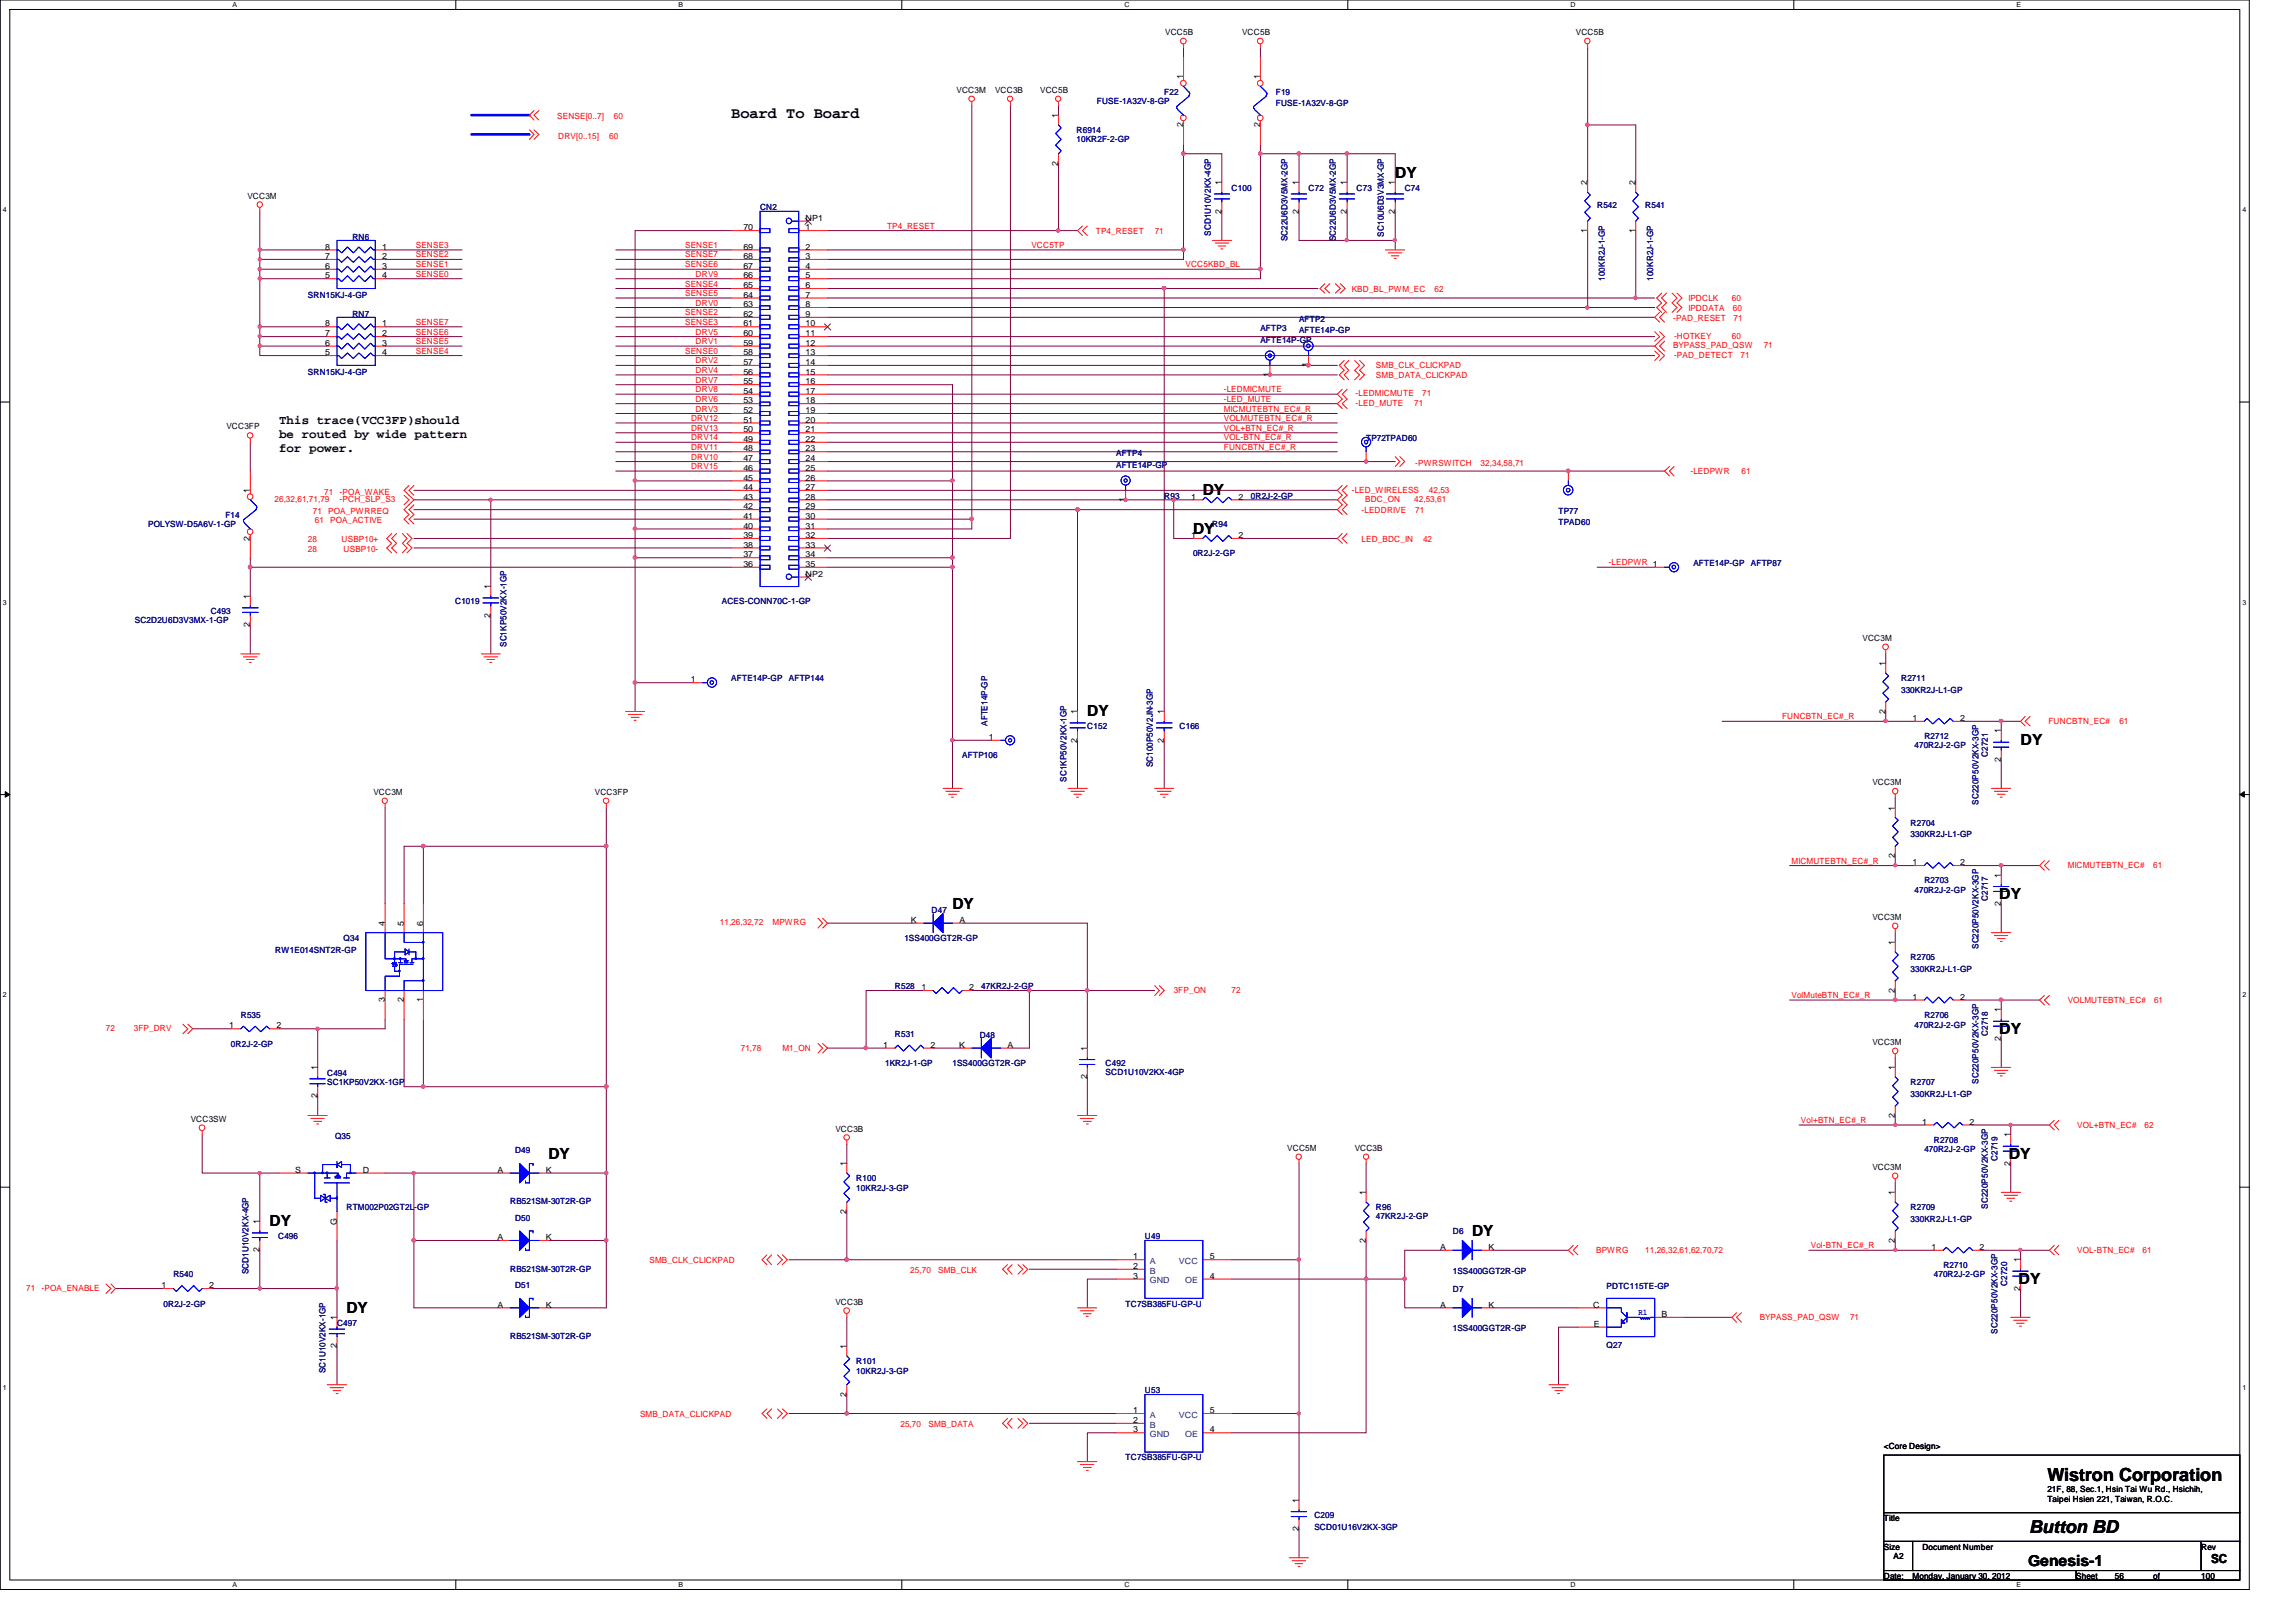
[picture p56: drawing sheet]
<svg xmlns="http://www.w3.org/2000/svg" width="297mm" height="210mm" viewBox="0 0 297 210" stroke-linecap="round" stroke-linejoin="round" font-family="sans-serif">
<defs><g id="words">
<g font-size="2.3">
<text x="264.9" y="191.7">Wistron Corporation</text>
<text x="262.5" y="198.4">Button BD</text>
</g>
<g font-size="2">
<text x="94.6" y="15.3">Board To Board</text>
<text x="180.5" y="23">DY</text>
<text x="155.6" y="64.1">DY</text>
<text x="154.3" y="69">DY</text>
<text x="140.7" y="92.7">DY</text>
<text x="261.4" y="96.4">DY</text>
<text x="123.2" y="117.6">DY</text>
<text x="258.7" y="116.3">DY</text>
<text x="258.7" y="133.8">DY</text>
<text x="70.9" y="149.9">DY</text>
<text x="259.9" y="149.9">DY</text>
<text x="34.9" y="158.7">DY</text>
<text x="190.5" y="159.9">DY</text>
<text x="261.2" y="166.1">DY</text>
<text x="44.8" y="169.9">DY</text>
<text x="262.4" y="202.6">Genesis-1</text>
</g>
<g font-size="1.6">
<text x="36.1" y="58.5">for power.</text>
<text x="36.1" y="54.9">This trace(VCC3FP)should</text>
<text x="36.1" y="56.7">be routed by wide pattern</text>
<text x="286" y="202.3">SC</text>
</g>
<g font-size="1.1">
<text x="150.7" y="4.5">VCC5B</text>
<text x="160.7" y="4.5">VCC5B</text>
<text x="203.9" y="4.5">VCC5B</text>
<text x="123.7" y="12">VCC3M</text>
<text x="128.7" y="12">VCC3B</text>
<text x="134.6" y="12">VCC5B</text>
<text x="153.1" y="10.3" transform="rotate(-90 153.1 10.3)">1</text>
<text x="163" y="10.3" transform="rotate(-90 163 10.3)">1</text>
<text x="136.9" y="15.3" transform="rotate(-90 136.9 15.3)">1</text>
<text x="153.1" y="16.4" transform="rotate(-90 153.1 16.4)">2</text>
<text x="163" y="16.4" transform="rotate(-90 163 16.4)">2</text>
<text x="136.9" y="21.4" transform="rotate(-90 136.9 21.4)">2</text>
<text x="32" y="25.7">VCC3M</text>
<text x="96.2" y="29.8">70</text>
<text x="104.2" y="29.8">1</text>
<text x="104.2" y="28.6">NP1</text>
<text x="158" y="27.6" transform="rotate(-90 158 27.6)">2</text>
<text x="158" y="24" transform="rotate(-90 158 24)">1</text>
<text x="168" y="27.6" transform="rotate(-90 168 27.6)">2</text>
<text x="168" y="24" transform="rotate(-90 168 24)">1</text>
<text x="174.2" y="27.6" transform="rotate(-90 174.2 27.6)">2</text>
<text x="174.2" y="24" transform="rotate(-90 174.2 24)">1</text>
<text x="180.5" y="27.6" transform="rotate(-90 180.5 27.6)">2</text>
<text x="180.5" y="24" transform="rotate(-90 180.5 24)">1</text>
<text x="205.4" y="24" transform="rotate(-90 205.4 24)">2</text>
<text x="211.6" y="24" transform="rotate(-90 211.6 24)">2</text>
<text x="42.1" y="34.8">6</text>
<text x="42.1" y="33.5">7</text>
<text x="42.1" y="32.3">8</text>
<text x="49.4" y="32.3">1</text>
<text x="49.4" y="33.5">2</text>
<text x="49.4" y="34.8">3</text>
<text x="96.2" y="32.3">69</text>
<text x="96.2" y="33.5">68</text>
<text x="96.2" y="34.8">67</text>
<text x="104.2" y="32.3">2</text>
<text x="104.2" y="33.5">3</text>
<text x="104.2" y="34.8">4</text>
<text x="205.4" y="30.1" transform="rotate(-90 205.4 30.1)">1</text>
<text x="211.6" y="30.1" transform="rotate(-90 211.6 30.1)">1</text>
<text x="42.1" y="36">5</text>
<text x="49.4" y="36">4</text>
<text x="96.2" y="36">66</text>
<text x="96.2" y="37.3">65</text>
<text x="96.2" y="38.5">64</text>
<text x="96.2" y="39.8">63</text>
<text x="96.2" y="41">62</text>
<text x="104.2" y="36">5</text>
<text x="104.2" y="37.3">6</text>
<text x="104.2" y="38.5">7</text>
<text x="104.2" y="39.8">8</text>
<text x="104.2" y="41">9</text>
<text x="42.1" y="46">5</text>
<text x="42.1" y="44.7">6</text>
<text x="42.1" y="43.5">7</text>
<text x="42.1" y="42.2">8</text>
<text x="49.4" y="42.2">1</text>
<text x="49.4" y="43.5">2</text>
<text x="49.4" y="44.7">3</text>
<text x="49.4" y="46">4</text>
<text x="96.2" y="42.2">61</text>
<text x="96.2" y="43.5">60</text>
<text x="96.2" y="44.7">59</text>
<text x="96.2" y="46">58</text>
<text x="96.2" y="47.2">57</text>
<text x="104.2" y="42.2">10</text>
<text x="104.2" y="43.5">11</text>
<text x="104.2" y="44.7">12</text>
<text x="104.2" y="46">13</text>
<text x="104.2" y="47.2">14</text>
<text x="169.2" y="47.5" transform="rotate(-90 169.2 47.5)">1</text>
<text x="96.2" y="48.5">56</text>
<text x="96.2" y="49.7">55</text>
<text x="96.2" y="51">54</text>
<text x="96.2" y="52.2">53</text>
<text x="96.2" y="53.5">52</text>
<text x="104.2" y="48.5">15</text>
<text x="104.2" y="49.7">16</text>
<text x="104.2" y="51">17</text>
<text x="104.2" y="52.2">18</text>
<text x="104.2" y="53.5">19</text>
<text x="164.3" y="48.8" transform="rotate(-90 164.3 48.8)">1</text>
<text x="29.3" y="55.5">VCC3FP</text>
<text x="96.2" y="54.7">51</text>
<text x="96.2" y="56">50</text>
<text x="96.2" y="57.2">49</text>
<text x="96.2" y="58.4">48</text>
<text x="96.2" y="59.7">47</text>
<text x="104.2" y="54.7">20</text>
<text x="104.2" y="56">21</text>
<text x="104.2" y="57.2">22</text>
<text x="104.2" y="58.4">23</text>
<text x="104.2" y="59.7">24</text>
<text x="32.3" y="63.8" transform="rotate(-90 32.3 63.8)">1</text>
<text x="96.2" y="60.9">46</text>
<text x="96.2" y="62.2">45</text>
<text x="96.2" y="63.4">44</text>
<text x="96.2" y="64.6">43</text>
<text x="96.2" y="65.9">42</text>
<text x="104.2" y="60.9">25</text>
<text x="104.2" y="62.2">26</text>
<text x="104.2" y="63.4">27</text>
<text x="104.2" y="64.6">28</text>
<text x="104.2" y="65.9">29</text>
<text x="145.6" y="65" transform="rotate(-90 145.6 65)">1</text>
<text x="154.1" y="64.6">1</text>
<text x="160.2" y="64.6">2</text>
<text x="32.3" y="70" transform="rotate(-90 32.3 70)">2</text>
<text x="96.2" y="67.1">41</text>
<text x="96.2" y="68.4">40</text>
<text x="96.2" y="69.6">39</text>
<text x="96.2" y="70.9">38</text>
<text x="104.2" y="67.1">30</text>
<text x="104.2" y="68.4">31</text>
<text x="104.2" y="69.6">32</text>
<text x="104.2" y="70.9">33</text>
<text x="154.1" y="69.6">1</text>
<text x="160.2" y="69.6">2</text>
<text x="32.3" y="77.5" transform="rotate(-90 32.3 77.5)">1</text>
<text x="63.5" y="76.2" transform="rotate(-90 63.5 76.2)">1</text>
<text x="96.2" y="72.1">37</text>
<text x="96.2" y="73.4">36</text>
<text x="104.2" y="74.6">NP2</text>
<text x="104.2" y="72.1">34</text>
<text x="104.2" y="73.4">35</text>
<text x="32.3" y="81.2" transform="rotate(-90 32.3 81.2)">2</text>
<text x="63.5" y="79.9" transform="rotate(-90 63.5 79.9)">2</text>
<text x="241" y="82.9">VCC3M</text>
<text x="89.4" y="88.3">1</text>
<text x="243.9" y="86.2" transform="rotate(-90 243.9 86.2)">1</text>
<text x="127.9" y="95.8">1</text>
<text x="139.4" y="92.5" transform="rotate(-90 139.4 92.5)">1</text>
<text x="150.6" y="92.5" transform="rotate(-90 150.6 92.5)">1</text>
<text x="243.9" y="92.4" transform="rotate(-90 243.9 92.4)">2</text>
<text x="247.4" y="93.3">1</text>
<text x="253.6" y="93.3">2</text>
<text x="258.9" y="94.9" transform="rotate(-90 258.9 94.9)">1</text>
<text x="139.4" y="96.1" transform="rotate(-90 139.4 96.1)">2</text>
<text x="150.6" y="96.1" transform="rotate(-90 150.6 96.1)">2</text>
<text x="242.2" y="101.6">VCC3M</text>
<text x="258.9" y="98.6" transform="rotate(-90 258.9 98.6)">2</text>
<text x="48.3" y="102.9">VCC3M</text>
<text x="77" y="102.9">VCC3FP</text>
<text x="245.1" y="104.9" transform="rotate(-90 245.1 104.9)">1</text>
<text x="245.1" y="111" transform="rotate(-90 245.1 111)">2</text>
<text x="247.4" y="112">1</text>
<text x="253.6" y="112">2</text>
<text x="258.9" y="113.6" transform="rotate(-90 258.9 113.6)">1</text>
<text x="49.8" y="119.8" transform="rotate(-90 49.8 119.8)">4</text>
<text x="52.2" y="119.8" transform="rotate(-90 52.2 119.8)">5</text>
<text x="54.7" y="119.8" transform="rotate(-90 54.7 119.8)">6</text>
<text x="117.9" y="119.4">K</text>
<text x="124.1" y="119.4">A</text>
<text x="242.2" y="119">VCC3M</text>
<text x="258.9" y="117.3" transform="rotate(-90 258.9 117.3)">2</text>
<text x="245.1" y="122.3" transform="rotate(-90 245.1 122.3)">1</text>
<text x="49.8" y="129.7" transform="rotate(-90 49.8 129.7)">3</text>
<text x="52.2" y="129.7" transform="rotate(-90 52.2 129.7)">2</text>
<text x="54.7" y="129.7" transform="rotate(-90 54.7 129.7)">1</text>
<text x="119.2" y="128.1">1</text>
<text x="125.4" y="128.1">2</text>
<text x="245.1" y="128.4" transform="rotate(-90 245.1 128.4)">2</text>
<text x="247.4" y="129.4">1</text>
<text x="253.6" y="129.4">2</text>
<text x="258.9" y="131" transform="rotate(-90 258.9 131)">1</text>
<text x="29.6" y="133.1">1</text>
<text x="35.8" y="133.1">2</text>
<text x="114.3" y="135.6">1</text>
<text x="120.4" y="135.6">2</text>
<text x="124.1" y="135.6">K</text>
<text x="130.3" y="135.6">A</text>
<text x="140.6" y="136" transform="rotate(-90 140.6 136)">1</text>
<text x="242.2" y="135.2">VCC3M</text>
<text x="258.9" y="134.7" transform="rotate(-90 258.9 134.7)">2</text>
<text x="41.1" y="142.2" transform="rotate(-90 41.1 142.2)">2</text>
<text x="41.1" y="138.5" transform="rotate(-90 41.1 138.5)">1</text>
<text x="140.6" y="139.7" transform="rotate(-90 140.6 139.7)">2</text>
<text x="245.1" y="138.5" transform="rotate(-90 245.1 138.5)">1</text>
<text x="24.7" y="145.2">VCC3SW</text>
<text x="108.1" y="146.4">VCC3B</text>
<text x="166.5" y="148.9">VCC5M</text>
<text x="175.3" y="148.9">VCC3B</text>
<text x="245.1" y="144.7" transform="rotate(-90 245.1 144.7)">2</text>
<text x="248.7" y="145.5">1</text>
<text x="254.8" y="145.5">2</text>
<text x="260.1" y="147.2" transform="rotate(-90 260.1 147.2)">1</text>
<text x="38.2" y="151.8">S</text>
<text x="46.9" y="151.8">D</text>
<text x="64.3" y="151.8">A</text>
<text x="70.6" y="151.8">K</text>
<text x="109.5" y="150.9" transform="rotate(-90 109.5 150.9)">1</text>
<text x="176.7" y="154.7" transform="rotate(-90 176.7 154.7)">1</text>
<text x="242.2" y="151.4">VCC3M</text>
<text x="245.1" y="154.7" transform="rotate(-90 245.1 154.7)">1</text>
<text x="260.1" y="150.9" transform="rotate(-90 260.1 150.9)">2</text>
<text x="33.6" y="158.4" transform="rotate(-90 33.6 158.4)">1</text>
<text x="43.6" y="158.6" transform="rotate(-90 43.6 158.6)">G</text>
<text x="64.3" y="160.5">A</text>
<text x="70.6" y="160.5">K</text>
<text x="109.5" y="157.1" transform="rotate(-90 109.5 157.1)">2</text>
<text x="176.7" y="160.8" transform="rotate(-90 176.7 160.8)">2</text>
<text x="186.3" y="161.8">A</text>
<text x="192.6" y="161.8">K</text>
<text x="245.1" y="160.8" transform="rotate(-90 245.1 160.8)">2</text>
<text x="249.9" y="161.8">1</text>
<text x="256.1" y="161.8">2</text>
<text x="20.9" y="166.7">1</text>
<text x="27" y="166.7">2</text>
<text x="33.6" y="162.1" transform="rotate(-90 33.6 162.1)">2</text>
<text x="146.6" y="163">1</text>
<text x="146.6" y="164.2">2</text>
<text x="146.6" y="165.5">3</text>
<text x="156.5" y="163">5</text>
<text x="156.5" y="165.5">4</text>
<text x="261.4" y="167" transform="rotate(-90 261.4 167)">2</text>
<text x="261.4" y="163.4" transform="rotate(-90 261.4 163.4)">1</text>
<text x="43.6" y="170.9" transform="rotate(-90 43.6 170.9)">1</text>
<text x="64.3" y="169.2">A</text>
<text x="70.6" y="169.2">K</text>
<text x="108.1" y="168.8">VCC3B</text>
<text x="186.3" y="169.2">A</text>
<text x="192.6" y="169.2">K</text>
<text x="206.1" y="169.2">C</text>
<text x="206.2" y="171.7">E</text>
<text x="215" y="170.4">B</text>
<text x="43.6" y="174.5" transform="rotate(-90 43.6 174.5)">2</text>
<text x="109.5" y="174.6" transform="rotate(-90 109.5 174.6)">1</text>
<text x="109.5" y="180.7" transform="rotate(-90 109.5 180.7)">2</text>
<text x="146.6" y="182.9">1</text>
<text x="146.6" y="184.1">2</text>
<text x="146.6" y="185.4">3</text>
<text x="156.5" y="182.9">5</text>
<text x="156.5" y="185.4">4</text>
<text x="243.7" y="187.5">&lt;Core Design&gt;</text>
<text x="168" y="194.5" transform="rotate(-90 168 194.5)">1</text>
<text x="243.7" y="196.8">Title</text>
<text x="264.9" y="193.1">21F, 88, Sec.1, Hsin Tai Wu Rd., Hsichih,</text>
<text x="264.9" y="194.4">Taipei Hsien 221, Taiwan, R.O.C.</text>
<text x="168" y="198.2" transform="rotate(-90 168 198.2)">2</text>
<text x="243.7" y="200.5">Size</text>
<text x="245" y="201.8">A2</text>
<text x="248.7" y="200.5">Document Number</text>
<text x="284.8" y="200.5">Rev</text>
<text x="243.7" y="204.3">Date:</text>
<text x="247.4" y="204.3">Monday, January 30, 2012</text>
<text x="268.6" y="204.3">Sheet</text>
<text x="273.6" y="204.3">56</text>
<text x="278.6" y="204.3">of</text>
<text x="284.8" y="204.3">100</text>
</g>
<g font-size="1.1" fill="#f00">
<text x="72.1" y="15.4">SENSE[0..7]</text>
<text x="72.2" y="17.9">DRV[0..15]</text>
<text x="78.8" y="17.9">60</text>
<text x="79.4" y="15.4">60</text>
<text x="114.8" y="29.6">TP4_RESET</text>
<text x="53.8" y="35.8">SENSE0</text>
<text x="53.8" y="34.6">SENSE1</text>
<text x="53.8" y="33.3">SENSE2</text>
<text x="53.8" y="32.1">SENSE3</text>
<text x="88.6" y="33.3">SENSE7</text>
<text x="88.6" y="34.6">SENSE6</text>
<text x="88.6" y="32.1">SENSE1</text>
<text x="90" y="35.8">DRV9</text>
<text x="133.4" y="32.1">VCC5TP</text>
<text x="141.8" y="30.3">TP4_RESET</text>
<text x="149.4" y="30.3">71</text>
<text x="153.4" y="34.6">VCC5KBD_BL</text>
<text x="88.6" y="38.3">SENSE5</text>
<text x="88.6" y="40.8">SENSE2</text>
<text x="88.6" y="37.1">SENSE4</text>
<text x="90" y="39.5">DRV0</text>
<text x="174.9" y="37.8">KBD_BL_PWM_EC</text>
<text x="185.6" y="37.8">62</text>
<text x="216.4" y="41.5">-PAD_RESET</text>
<text x="218.4" y="40.3">IPDDATA</text>
<text x="218.4" y="39">IPDCLK</text>
<text x="224.1" y="39">60</text>
<text x="224.2" y="40.3">60</text>
<text x="224.3" y="41.5">71</text>
<text x="53.8" y="45.8">SENSE4</text>
<text x="53.8" y="44.5">SENSE5</text>
<text x="53.8" y="43.3">SENSE6</text>
<text x="53.8" y="42">SENSE7</text>
<text x="88.6" y="45.8">SENSE0</text>
<text x="88.6" y="42">SENSE3</text>
<text x="90" y="43.3">DRV5</text>
<text x="90" y="47">DRV2</text>
<text x="90" y="44.5">DRV1</text>
<text x="178" y="47.6">SMB_CLK_CLICKPAD</text>
<text x="216.4" y="45.1">BYPASS_PAD_QSW</text>
<text x="216.6" y="43.9">-HOTKEY</text>
<text x="216.6" y="46.4">-PAD_DETECT</text>
<text x="224.1" y="43.9">60</text>
<text x="225.2" y="46.4">71</text>
<text x="228.2" y="45.1">71</text>
<text x="90" y="48.3">DRV4</text>
<text x="90" y="53.3">DRV3</text>
<text x="90" y="50.8">DRV8</text>
<text x="90" y="52">DRV6</text>
<text x="90" y="49.5">DRV7</text>
<text x="158.3" y="52">-LED_MUTE</text>
<text x="158.3" y="53.3">MICMUTEBTN_EC#_R</text>
<text x="158.3" y="50.8">-LEDMICMUTE</text>
<text x="175.4" y="52.6">-LED_MUTE</text>
<text x="175.4" y="51.3">-LEDMICMUTE</text>
<text x="178" y="48.9">SMB_DATA_CLICKPAD</text>
<text x="183" y="52.6">71</text>
<text x="184" y="51.3">71</text>
<text x="89.4" y="55.8">DRV13</text>
<text x="89.4" y="54.5">DRV12</text>
<text x="89.4" y="59.5">DRV10</text>
<text x="89.4" y="57">DRV14</text>
<text x="89.4" y="58.2">DRV11</text>
<text x="158.3" y="55.8">VOL+BTN_EC#_R</text>
<text x="158.3" y="57">VOL-BTN_EC#_R</text>
<text x="158.3" y="54.5">VOLMUTEBTN_EC#_R</text>
<text x="158.3" y="58.2">FUNCBTN_EC#_R</text>
<text x="35.5" y="65">26,32,61,71,79</text>
<text x="41.9" y="64">71</text>
<text x="43.9" y="64">-POA_WAKE</text>
<text x="43.9" y="65">-PCH_SLP_S3</text>
<text x="89.4" y="60.7">DRV15</text>
<text x="174.9" y="63.8">-LED_WIRELESS</text>
<text x="176.6" y="65">BDC_ON</text>
<text x="183" y="65">42,53,61</text>
<text x="183.1" y="60.3">-PWRSWITCH</text>
<text x="184.9" y="63.8">42,53</text>
<text x="191.6" y="60.3">32,34,58,71</text>
<text x="218.7" y="61.3">-LEDPWR</text>
<text x="225.3" y="61.3">61</text>
<text x="39.8" y="71.4">28</text>
<text x="39.8" y="70.1">28</text>
<text x="40.5" y="66.5">71</text>
<text x="40.7" y="67.7">61</text>
<text x="42.5" y="66.5">POA_PWRREQ</text>
<text x="42.7" y="67.7">POA_ACTIVE</text>
<text x="44.2" y="70.1">USBP10+</text>
<text x="44.4" y="71.4">USBP10-</text>
<text x="176.1" y="66.4">-LEDDRIVE</text>
<text x="176.1" y="70.1">LED_BDC_IN</text>
<text x="183.1" y="66.4">71</text>
<text x="184.1" y="70.1">42</text>
<text x="208.1" y="73.2">-LEDPWR 1</text>
<text x="230.5" y="93.1">FUNCBTN_EC#_R</text>
<text x="265" y="93.6">FUNCBTN_EC#</text>
<text x="274.2" y="93.6">61</text>
<text x="231.8" y="111.8">MICMUTEBTN_EC#_R</text>
<text x="267.5" y="112.3">MICMUTEBTN_EC#</text>
<text x="278.6" y="112.3">61</text>
<text x="93.1" y="119.8">11,26,32,72</text>
<text x="99.9" y="119.8">MPWRG</text>
<text x="151.8" y="128.5">3FP_ON</text>
<text x="159.3" y="128.5">72</text>
<text x="231.8" y="129.2">VolMuteBTN_EC#_R</text>
<text x="267.5" y="129.8">VOLMUTEBTN_EC#</text>
<text x="278.7" y="129.8">61</text>
<text x="13.7" y="133.5">72</text>
<text x="17.3" y="133.5">3FP_DRV</text>
<text x="95.8" y="136">71,78</text>
<text x="101.2" y="136">M1_ON</text>
<text x="233" y="145.3">Vol+BTN_EC#_R</text>
<text x="268.7" y="145.9">VOL+BTN_EC#</text>
<text x="277.4" y="145.9">62</text>
<text x="234.3" y="161.5">Vol-BTN_EC#_R</text>
<text x="3.4" y="167.1">71</text>
<text x="5.4" y="167.1">-POA_ENABLE</text>
<text x="84" y="163.4">SMB_CLK_CLICKPAD</text>
<text x="117.8" y="164.7">25,70</text>
<text x="121.4" y="164.7">SMB_CLK</text>
<text x="206.5" y="162.1">BPWRG</text>
<text x="212.8" y="162.1">11,26,32,61,62,70,72</text>
<text x="268.7" y="162.1">VOL-BTN_EC#</text>
<text x="277.2" y="162.1">61</text>
<text x="227.7" y="170.8">BYPASS_PAD_QSW</text>
<text x="239.3" y="170.8">71</text>
<text x="82.8" y="183.4">SMB_DATA_CLICKPAD</text>
<text x="116.5" y="184.6">25,70</text>
<text x="120.1" y="184.6">SMB_DATA</text>
</g>
<g font-size="1.1" fill="#000080">
<text x="139.3" y="17.2">R6914</text>
<text x="141.9" y="13.5">FUSE-1A32V-8-GP</text>
<text x="150.6" y="12.2">F22</text>
<text x="165.1" y="12.2">F19</text>
<text x="165.1" y="13.7">FUSE-1A32V-8-GP</text>
<text x="139.3" y="18.3">10KR2F-2-GP</text>
<text x="98.3" y="27.2">CN2</text>
<text x="159.3" y="24.7">C100</text>
<text x="169.3" y="24.7">C72</text>
<text x="175.5" y="24.7">C73</text>
<text x="181.7" y="24.7">C74</text>
<text x="206.6" y="26.9">R542</text>
<text x="212.8" y="26.9">R541</text>
<text x="45.6" y="31">RN6</text>
<text x="156.6" y="30.5" transform="rotate(-90 156.6 30.5)">SCD1U10V2KX-4GP</text>
<text x="166.6" y="31.2" transform="rotate(-90 166.6 31.2)">SC22U6D3V5MX-2GP</text>
<text x="172.8" y="31.2" transform="rotate(-90 172.8 31.2)">SC22U6D3V5MX-2GP</text>
<text x="179" y="30.6" transform="rotate(-90 179 30.6)">SC10U6D3V3MX-GP</text>
<text x="39.8" y="38.5">SRN15KJ-4-GP</text>
<text x="45.6" y="41">RN7</text>
<text x="168.1" y="41.6">AFTP2</text>
<text x="207.6" y="36.3" transform="rotate(-90 207.6 36.3)">100KR2J-1-GP</text>
<text x="213.9" y="36.3" transform="rotate(-90 213.9 36.3)">100KR2J-1-GP</text>
<text x="163.1" y="42.8">AFTP3</text>
<text x="163.1" y="44.4">AFTE14P-GP</text>
<text x="168.1" y="43.1">AFTE14P-GP</text>
<text x="39.8" y="48.5">SRN15KJ-4-GP</text>
<text x="144.4" y="59.1">AFTP4</text>
<text x="176.7" y="57.1">TP72TPAD60</text>
<text x="144.4" y="60.5">AFTE14P-GP</text>
<text x="150.6" y="64.5">R93</text>
<text x="161.8" y="64.5">0R2J-2-GP</text>
<text x="19.2" y="68.2">POLYSW-D5A6V-1-GP</text>
<text x="29.2" y="67">F14</text>
<text x="154.3" y="72">0R2J-2-GP</text>
<text x="156.8" y="68.2">R94</text>
<text x="201.6" y="66.5">TP77</text>
<text x="201.6" y="68">TPAD60</text>
<text x="219.1" y="73.2">AFTE14P-GP</text>
<text x="226.5" y="73.2">AFTP87</text>
<text x="17.4" y="80.6">SC2D2U6D3V3MX-1-GP</text>
<text x="27.3" y="79.5">C493</text>
<text x="58.9" y="78.2">C1019</text>
<text x="65.5" y="83.7" transform="rotate(-90 65.5 83.7)">SC1KP50V2KX-1GP</text>
<text x="93.4" y="78.2">ACES-CONN70C-1-GP</text>
<text x="94.6" y="88.2">AFTE14P-GP</text>
<text x="102.1" y="88.2">AFTP144</text>
<text x="246" y="88.2">R2711</text>
<text x="246" y="89.7">330KR2J-L1-GP</text>
<text x="127.8" y="93.9" transform="rotate(-90 127.8 93.9)">AFTE14P-GP</text>
<text x="140.7" y="94.4">C152</text>
<text x="152.6" y="94.4">C166</text>
<text x="249" y="95.6">R2712</text>
<text x="124.5" y="98.1">AFTP106</text>
<text x="138" y="101.2" transform="rotate(-90 138 101.2)">SC1KP50V2KX-1GP</text>
<text x="149.1" y="99.3" transform="rotate(-90 149.1 99.3)">SC100P50V2JN-3GP</text>
<text x="247.7" y="96.9">470R2J-2-GP</text>
<text x="257.2" y="97.9" transform="rotate(-90 257.2 97.9)">C2721</text>
<text x="247.2" y="106.8">R2704</text>
<text x="255.9" y="104.1" transform="rotate(-90 255.9 104.1)">SC220P50V2KX-3GP</text>
<text x="247.2" y="108.3">330KR2J-L1-GP</text>
<text x="120.5" y="118.2">D47</text>
<text x="247.7" y="115.5">470R2J-2-GP</text>
<text x="249" y="114.3">R2703</text>
<text x="257.2" y="116.6" transform="rotate(-90 257.2 116.6)">C2717</text>
<text x="35.6" y="123.3">RW1E014SNT2R-GP</text>
<text x="44.4" y="121.8">Q34</text>
<text x="117" y="121.8">1SS400GGT2R-GP</text>
<text x="247.2" y="124.2">R2705</text>
<text x="247.2" y="125.7">330KR2J-L1-GP</text>
<text x="255.9" y="122.8" transform="rotate(-90 255.9 122.8)">SC220P50V2KX-3GP</text>
<text x="31.2" y="131.7">R535</text>
<text x="115.8" y="128">R528</text>
<text x="127" y="128">47KR2J-2-GP</text>
<text x="249" y="131.7">R2706</text>
<text x="29.9" y="135.5">0R2J-2-GP</text>
<text x="114.5" y="138">1KR2J-1-GP</text>
<text x="115.8" y="134.2">R531</text>
<text x="123.2" y="138">1SS400GGT2R-GP</text>
<text x="126.7" y="134.3">D48</text>
<text x="143" y="138">C492</text>
<text x="247.7" y="133">470R2J-2-GP</text>
<text x="257.2" y="134" transform="rotate(-90 257.2 134)">C2718</text>
<text x="42.3" y="139.2">C494</text>
<text x="42.3" y="140.4">SC1KP50V2KX-1GP</text>
<text x="143" y="139.1">SCD1U10V2KX-4GP</text>
<text x="247.2" y="140.4">R2707</text>
<text x="247.2" y="141.9">330KR2J-L1-GP</text>
<text x="255.9" y="140.3" transform="rotate(-90 255.9 140.3)">SC220P50V2KX-3GP</text>
<text x="43.3" y="147.4">Q35</text>
<text x="66.6" y="149.3">D49</text>
<text x="249" y="149.1">470R2J-2-GP</text>
<text x="250.2" y="147.9">R2708</text>
<text x="66" y="155.9">RB521SM-30T2R-GP</text>
<text x="110.8" y="152.9">R100</text>
<text x="110.8" y="154.1">10KR2J-3-GP</text>
<text x="258.4" y="150.2" transform="rotate(-90 258.4 150.2)">C2719</text>
<text x="36" y="160.4">C496</text>
<text x="44.8" y="156.6">RTM002P02GT2L-GP</text>
<text x="66.6" y="158">D50</text>
<text x="148.1" y="160.4">U49</text>
<text x="178" y="156.6">R96</text>
<text x="178" y="157.7">47KR2J-2-GP</text>
<text x="188" y="159.7">D6</text>
<text x="247.2" y="156.6">R2709</text>
<text x="247.2" y="158.1">330KR2J-L1-GP</text>
<text x="257.2" y="156.4" transform="rotate(-90 257.2 156.4)">SC220P50V2KX-3GP</text>
<text x="22.4" y="165.3">R540</text>
<text x="32.2" y="164.9" transform="rotate(-90 32.2 164.9)">SCD1U10V2KX-4GP</text>
<text x="66" y="164.6">RB521SM-30T2R-GP</text>
<text x="66.6" y="166.7">D51</text>
<text x="188" y="164.8">1SS400GGT2R-GP</text>
<text x="188" y="167.2">D7</text>
<text x="207.9" y="166.8">PDTC115TE-GP</text>
<text x="250.2" y="165.3">470R2J-2-GP</text>
<text x="251.4" y="164.1">R2710</text>
<text x="259.7" y="166.4" transform="rotate(-90 259.7 166.4)">C2720</text>
<text x="21.2" y="169.1">0R2J-2-GP</text>
<text x="43.6" y="171.5">C497</text>
<text x="66" y="173.3">RB521SM-30T2R-GP</text>
<text x="145.6" y="169.1">TC7SB385FU-GP-U</text>
<text x="188" y="172.3">1SS400GGT2R-GP</text>
<text x="258.4" y="172.6" transform="rotate(-90 258.4 172.6)">SC220P50V2KX-3GP</text>
<text x="42.1" y="177.7" transform="rotate(-90 42.1 177.7)">SC1U10V2KX-1GP</text>
<text x="110.8" y="176.5">R101</text>
<text x="110.8" y="177.8">10KR2J-3-GP</text>
<text x="207.9" y="174.4">Q27</text>
<text x="148.1" y="180.3">U53</text>
<text x="145.6" y="189">TC7SB385FU-GP-U</text>
<text x="170" y="196.4">C209</text>
<text x="170" y="198">SCD01U16V2KX-3GP</text>
</g>
<g font-size="1.1" fill="#004080">
<text x="148.8" y="163.6">A</text>
<text x="148.8" y="164.8">B</text>
<text x="148.8" y="166.1">GND</text>
<text x="152.5" y="163.6">VCC</text>
<text x="153.3" y="166.1">OE</text>
<text x="148.8" y="183.5">A</text>
<text x="148.8" y="184.7">B</text>
<text x="148.8" y="186">GND</text>
<text x="152.5" y="183.5">VCC</text>
<text x="153.3" y="186">OE</text>
</g>
<text font-size="1.1" fill="#00f" x="212" y="170.2">R1</text>
<g font-size=".9">
<text x="30.1" y=".9">A</text>
<text x="87.8" y=".9">B</text>
<text x="145.5" y=".9">C</text>
<text x="203.2" y=".9">D</text>
<text x="260.9" y=".9">E</text>
<text x=".4" y="27.4">4</text>
<text x="290.1" y="27.4">4</text>
<text x=".4" y="78.2">3</text>
<text x="290.1" y="78.2">3</text>
<text x=".4" y="129">2</text>
<text x="290.1" y="129">2</text>
<text x=".4" y="179.8">1</text>
<text x="290.1" y="179.8">1</text>
<text x="30.1" y="205.4">A</text>
<text x="87.8" y="205.4">B</text>
<text x="145.5" y="205.4">C</text>
<text x="203.2" y="205.4">D</text>
<text x="260.9" y="205.4">E</text>
</g>
</g></defs>
<path d="M0 0h291v205.7h-291zM1.3 1.2h288.5v203.3h-288.5z" fill="none" stroke="#000" stroke-width=".13"/>
<g fill="#fff">
<path d="M30.1 .1h.5v1h-.5z"/>
<path d="M30.1 204.6h.5v1h-.5z"/>
</g>
<path d="M59 0v1.2M59 204.5v1.2" fill="none" stroke="#000" stroke-width=".13"/>
<g fill="#fff">
<path d="M87.8 .1h.6v1h-.6z"/>
<path d="M87.8 204.6h.6v1h-.6z"/>
</g>
<path d="M116.7 0v1.2M116.7 204.5v1.2" fill="none" stroke="#000" stroke-width=".13"/>
<g fill="#fff">
<path d="M145.5 .1h.6v1h-.6z"/>
<path d="M145.5 204.6h.6v1h-.6z"/>
</g>
<path d="M174.4 0v1.2M174.4 204.5v1.2" fill="none" stroke="#000" stroke-width=".13"/>
<g fill="#fff">
<path d="M203.2 .1h.6v1h-.6z"/>
<path d="M203.2 204.6h.6v1h-.6z"/>
</g>
<path d="M232.1 0v1.2M232.1 204.5v1.2" fill="none" stroke="#000" stroke-width=".13"/>
<g fill="#fff">
<path d="M260.9 .1h.6v1h-.6z"/>
<path d="M260.9 204.6h.6v1h-.6z"/>
<path d="M.4 26.6h.5v1h-.5z"/>
<path d="M290.1 26.6h.5v1h-.5z"/>
<path d="M.4 77.4h.5v1h-.5z"/>
<path d="M290.1 77.4h.5v1h-.5z"/>
</g>
<path d="M0 52h1.3M289.8 52h1.2" fill="none" stroke="#000" stroke-width=".13"/>
<g fill="#fff">
<path d="M.4 128.2h.5v1h-.5z"/>
<path d="M290.1 128.2h.5v1h-.5z"/>
</g>
<path d="M0 102.8h1.3M.7 102.4l.6 .4-.6 .4zM289.8 102.8h1.2M289.8 102.8l.6-.4v.8z" fill="none" stroke="#000" stroke-width=".13"/>
<path d="M.7 102.4l.6 .4-.6 .4zM289.8 102.8l.6-.4v.8z" fill="#000"/>
<g fill="#fff">
<path d="M.4 179h.5v1h-.5z"/>
<path d="M290.1 179h.5v1h-.5z"/>
</g>
<path d="M0 153.6h1.3M289.8 153.6h1.2" fill="none" stroke="#000" stroke-width=".13"/>
<path d="M153.1 32.3v1.3M163.1 34.8v1.3M82.2 72.2v16.1" fill="none" stroke="#800040" stroke-width=".13"/>
<path d="M82 72h.3l.1 .1-.1 .2-.2 .1-.1-.1z" fill-rule="evenodd" fill="#f0f"/>
<path d="M82 72h.3l.1 .1-.1 .2-.2 .1-.1-.1z" fill="none" stroke="#f0f" stroke-width=".13"/>
<path d="M107.1 36.1h56M107.1 33.6h46M107.1 72.2h16.1M107.1 73.4h16.1M206.6 73.4h7.5" fill="none" stroke="#800040" stroke-width=".13"/>
<path d="M123 73.2h.4v.2v.1l-.2 .1-.2-.1z" fill-rule="evenodd" fill="#f0f"/>
<path d="M123 73.2h.4v.2v.1l-.2 .1-.2-.1z" fill="none" stroke="#f0f" stroke-width=".13"/>
<path d="M123.2 72.2v1.2" fill="none" stroke="#800040" stroke-width=".13"/>
<path d="M123 72h.4v.1v.2l-.2 .1-.2-.1z" fill-rule="evenodd" fill="#f0f"/>
<path d="M123 72h.4v.1v.2l-.2 .1-.2-.1z" fill="none" stroke="#f0f" stroke-width=".13"/>
<path d="M107.1 37.3h43.5v54.8M82.2 88.3h7.4" fill="none" stroke="#800040" stroke-width=".13"/>
<path d="M150.4 37.1h.4v.2v.1l-.2 .1-.2-.1z" fill-rule="evenodd" fill="#f0f"/>
<path d="M150.4 37.1h.4v.2v.1l-.2 .1-.2-.1z" fill="none" stroke="#f0f" stroke-width=".13"/>
<path d="M107.1 34.8h56" fill="none" stroke="#800040" stroke-width=".13"/>
<path d="M162.9 34.6h.3l.1 .2-.1 .2-.2 .1-.1-.1z" fill-rule="evenodd" fill="#f0f"/>
<path d="M162.9 34.6h.3l.1 .2-.1 .2-.2 .1-.1-.1z" fill="none" stroke="#f0f" stroke-width=".13"/>
<path d="M150.6 37.3h19.9M150.6 95.8v6.2" fill="none" stroke="#800040" stroke-width=".13"/>
<path d="M150.4 37.1h.4v.2v.1l-.2 .1-.2-.1z" fill-rule="evenodd" fill="#f0f"/>
<path d="M150.4 37.1h.4v.2v.1l-.2 .1-.2-.1z" fill="none" stroke="#f0f" stroke-width=".13"/>
<path d="M136.9 13.7v1.2M107.1 29.8h29.8M107.1 41.1h107M107.1 59.7h69.6M107.1 61h95.8" fill="none" stroke="#800040" stroke-width=".13"/>
<path d="M176.6 59.5h.3v.2v.2h-.2h-.1z" fill-rule="evenodd" fill="#f0f"/>
<path d="M176.6 59.5h.3v.2v.2h-.2h-.1z" fill="none" stroke="#f0f" stroke-width=".13"/>
<path d="M202.9 61h12.4" fill="none" stroke="#800040" stroke-width=".13"/>
<path d="M202.7 60.8h.3l.1 .1-.1 .2-.1 .1-.2-.1z" fill-rule="evenodd" fill="#f0f"/>
<path d="M202.7 60.8h.3l.1 .1-.1 .2-.1 .1-.2-.1z" fill="none" stroke="#f0f" stroke-width=".13"/>
<path d="M176.7 59.7h3.8M123.2 95.8v6.2" fill="none" stroke="#800040" stroke-width=".13"/>
<path d="M123 95.6h.4v.2v.1l-.2 .1-.2-.1z" fill-rule="evenodd" fill="#f0f"/>
<path d="M123 95.6h.4v.2v.1l-.2 .1-.2-.1z" fill="none" stroke="#f0f" stroke-width=".13"/>
<path d="M136.9 29.8h2.5" fill="none" stroke="#800040" stroke-width=".13"/>
<path d="M136.7 29.6h.3l.1 .2-.1 .2-.1 .1-.2-.1z" fill-rule="evenodd" fill="#f0f"/>
<path d="M136.7 29.6h.3l.1 .2-.1 .2-.1 .1-.2-.1z" fill="none" stroke="#f0f" stroke-width=".13"/>
<path d="M61 14.9h7.5M61 17.4h7.5" fill="none" stroke="#00f" stroke-width=".34"/>
<path d="M123.2 95.8h5M245.2 128.2v1.2h-13.7M245.2 153.1v1.2M255.2 145.6h9.9M245.2 161.8h5M261.4 166.8v3.7" fill="none" stroke="#800040" stroke-width=".13"/>
<path d="M245 161.6h.3l.1 .2-.1 .1-.1 .1-.2-.1z" fill-rule="evenodd" fill="#f0f"/>
<path d="M245 161.6h.3l.1 .2-.1 .1-.1 .1-.2-.1z" fill="none" stroke="#f0f" stroke-width=".13"/>
<path d="M260.1 145.6v1.3M256.4 161.8h5" fill="none" stroke="#800040" stroke-width=".13"/>
<path d="M259.9 145.4h.4v.2v.1l-.2 .1-.2-.1z" fill-rule="evenodd" fill="#f0f"/>
<path d="M259.9 145.4h.4v.2v.1l-.2 .1-.2-.1z" fill="none" stroke="#f0f" stroke-width=".13"/>
<path d="M245.2 103.3v1.2M245.2 112h2.5M245.2 144.4v1.2h-12.5M261.4 161.8h3.7" fill="none" stroke="#800040" stroke-width=".13"/>
<path d="M245 111.8h.3l.1 .2-.1 .1-.1 .1-.2-.1z" fill-rule="evenodd" fill="#f0f"/>
<path d="M245 111.8h.3l.1 .2-.1 .1-.1 .1-.2-.1z" fill="none" stroke="#f0f" stroke-width=".13"/>
<path d="M245.2 110.7v1.3h-13.7M245.2 120.7v1.3M245.2 129.4h2.5M258.9 134.4v3.7M245.2 160.5v1.3" fill="none" stroke="#800040" stroke-width=".13"/>
<path d="M245 129.2h.3l.1 .2-.1 .1-.1 .1-.2-.1z" fill-rule="evenodd" fill="#f0f"/>
<path d="M245 129.2h.3l.1 .2-.1 .1-.1 .1-.2-.1z" fill="none" stroke="#f0f" stroke-width=".13"/>
<path d="M253.9 129.4h5v1.3M261.4 161.8v1.2" fill="none" stroke="#800040" stroke-width=".13"/>
<path d="M261.2 161.6h.3l.1 .2-.1 .1-.1 .1-.2-.1z" fill-rule="evenodd" fill="#f0f"/>
<path d="M261.2 161.6h.3l.1 .2-.1 .1-.1 .1-.2-.1z" fill="none" stroke="#f0f" stroke-width=".13"/>
<path d="M258.9 129.4h5" fill="none" stroke="#800040" stroke-width=".13"/>
<path d="M258.7 129.2h.3l.1 .2-.1 .1-.1 .1-.2-.1z" fill-rule="evenodd" fill="#f0f"/>
<path d="M258.7 129.2h.3l.1 .2-.1 .1-.1 .1-.2-.1z" fill="none" stroke="#f0f" stroke-width=".13"/>
<path d="M245.2 136.9v1.2M245.2 145.6h3.8M260.1 150.6v3.7" fill="none" stroke="#800040" stroke-width=".13"/>
<path d="M245 145.4h.3l.1 .2-.1 .1-.1 .1-.2-.1z" fill-rule="evenodd" fill="#f0f"/>
<path d="M245 145.4h.3l.1 .2-.1 .1-.1 .1-.2-.1z" fill="none" stroke="#f0f" stroke-width=".13"/>
<path d="M107.1 32.3h46" fill="none" stroke="#800040" stroke-width=".13"/>
<path d="M152.9 32.1h.3l.1 .2-.1 .2-.1 .1-.2-.1z" fill-rule="evenodd" fill="#f0f"/>
<path d="M152.9 32.1h.3l.1 .2-.1 .2-.1 .1-.2-.1z" fill="none" stroke="#f0f" stroke-width=".13"/>
<path d="M153.1 19.9v12.4" fill="none" stroke="#800040" stroke-width=".13"/>
<path d="M152.9 19.7h.3l.1 .2-.1 .1-.1 .1-.2-.1z" fill-rule="evenodd" fill="#f0f"/>
<path d="M152.9 19.7h.3l.1 .2-.1 .1-.1 .1-.2-.1z" fill="none" stroke="#f0f" stroke-width=".13"/>
<path d="M244 92.1v1.2h3.7M244 84.6v1.3M258.9 93.3v1.3M258.9 98.3v3.7" fill="none" stroke="#800040" stroke-width=".13"/>
<path d="M243.8 93.1h.3l.1 .2-.1 .1-.2 .1-.1-.1z" fill-rule="evenodd" fill="#f0f"/>
<path d="M243.8 93.1h.3l.1 .2-.1 .1-.2 .1-.1-.1z" fill="none" stroke="#f0f" stroke-width=".13"/>
<path d="M253.9 93.3h7.5" fill="none" stroke="#800040" stroke-width=".13"/>
<path d="M258.7 93.1h.3l.1 .2-.1 .1-.1 .1-.2-.1z" fill-rule="evenodd" fill="#f0f"/>
<path d="M258.7 93.1h.3l.1 .2-.1 .1-.1 .1-.2-.1z" fill="none" stroke="#f0f" stroke-width=".13"/>
<g fill="none" stroke="#800040" stroke-width=".13">
<path d="M125.7 13.7v53.5M158.1 19.9v3.7M163.1 18.7v1.2h5M79.7 33.6h14.9M79.7 38.6h14.9M79.7 39.8h14.9M79.7 36.1h14.9M79.7 37.3h14.9M79.7 34.8h14.9M79.7 32.3h14.9M158.1 27.3v3.8M32.4 57.2v3.8"/>
<path d="M79.7 56h14.9M79.7 48.5h14.9M79.7 53.5h14.9M79.7 54.7h14.9M79.7 43.6h14.9M79.7 51h14.9M79.7 41.1h14.9M79.7 46h14.9M79.7 52.2h14.9M79.7 47.3h14.9M79.7 42.3h14.9M79.7 59.7h14.9"/>
<path d="M79.7 57.2h14.9M79.7 49.8h14.9M79.7 44.8h14.9M79.7 58.5h14.9M32.4 72.2v1.2M79.7 61h14.9M82.2 62.2h12.4M94.6 64.7h-31.1v11.2M32.4 80.9v3.7M234 161.8h11.2"/>
</g>
<path d="M63.3 64.5h.3l.1 .2-.1 .1-.1 .1-.2-.1z" fill-rule="evenodd" fill="#f0f"/>
<path d="M63.3 64.5h.3l.1 .2-.1 .1-.1 .1-.2-.1z" fill="none" stroke="#f0f" stroke-width=".13"/>
<path d="M53.5 66h41.1M53.5 63.5h41.1M53.5 67.2h41.1M53.5 70.9h41.1M53.5 69.7h41.1M53.5 64.7h10M63.5 79.6v5M94.6 73.4h-62.2v3.7" fill="none" stroke="#800040" stroke-width=".13"/>
<path d="M32.2 73.2h.3l.1 .2-.1 .1-.2 .1-.1-.1z" fill-rule="evenodd" fill="#f0f"/>
<path d="M32.2 73.2h.3l.1 .2-.1 .1-.2 .1-.1-.1z" fill="none" stroke="#f0f" stroke-width=".13"/>
<path d="M139.4 66v26.1M139.4 95.8v6.2M133.2 128.2h7.5" fill="none" stroke="#800040" stroke-width=".13"/>
<path d="M133 128h.3l.1 .1-.1 .2-.1 .1-.2-.1z" fill-rule="evenodd" fill="#f0f"/>
<path d="M133 128h.3l.1 .1-.1 .2-.1 .1-.2-.1z" fill="none" stroke="#f0f" stroke-width=".13"/>
<path d="M107.1 119.5h11.2M124.5 119.5h16.2v8.7M112.1 135.6h2.4M112.1 128.2h7.4M120.7 135.6h3.8M125.7 128.2h7.5v7.4h-2.5M140.7 128.2v7.4M140.7 139.4v5M140.7 128.2h8.7" fill="none" stroke="#800040" stroke-width=".13"/>
<path d="M140.5 128h.3l.1 .1-.1 .2-.2 .1-.1-.1z" fill-rule="evenodd" fill="#f0f"/>
<path d="M140.5 128h.3l.1 .1-.1 .2-.2 .1-.1-.1z" fill="none" stroke="#f0f" stroke-width=".13"/>
<path d="M82.2 88.3v3.8" fill="none" stroke="#800040" stroke-width=".13"/>
<path d="M82 88.2h.3l.1 .1-.1 .2-.2 .1-.1-.1z" fill-rule="evenodd" fill="#f0f"/>
<path d="M82 88.2h.3l.1 .1-.1 .2-.2 .1-.1-.1z" fill="none" stroke="#f0f" stroke-width=".13"/>
<path d="M112.1 128.2v7.4" fill="none" stroke="#800040" stroke-width=".13"/>
<path d="M111.9 135.4h.2l.1 .2-.1 .2h-.1h-.1z" fill-rule="evenodd" fill="#f0f"/>
<path d="M111.9 135.4h.2l.1 .2-.1 .2h-.1h-.1z" fill="none" stroke="#f0f" stroke-width=".13"/>
<path d="M82.2 29.8h12.4M107.1 66h32.3M123.2 73.4v22.4M107.1 135.6h5" fill="none" stroke="#800040" stroke-width=".13"/>
<path d="M139.2 65.8h.3l.1 .1-.1 .2-.1 .1-.2-.1z" fill-rule="evenodd" fill="#f0f"/>
<path d="M139.2 65.8h.3l.1 .1-.1 .2-.1 .1-.2-.1z" fill="none" stroke="#f0f" stroke-width=".13"/>
<path d="M33.6 34.8v1.3M33.6 44.8v1.2h8.7" fill="none" stroke="#800040" stroke-width=".13"/>
<path d="M33.5 34.6h.2l.1 .2-.1 .2-.1 .1-.1-.1z" fill-rule="evenodd" fill="#f0f"/>
<path d="M33.5 34.6h.2l.1 .2-.1 .2-.1 .1-.1-.1z" fill="none" stroke="#f0f" stroke-width=".13"/>
<path d="M33.6 42.3v1.3" fill="none" stroke="#800040" stroke-width=".13"/>
<path d="M33.5 42.1h.2l.1 .1-.1 .2-.1 .1-.1-.1z" fill-rule="evenodd" fill="#f0f"/>
<path d="M33.5 42.1h.2l.1 .1-.1 .2-.1 .1-.1-.1z" fill="none" stroke="#f0f" stroke-width=".13"/>
<path d="M33.6 33.6v1.2M33.6 44.8h8.7" fill="none" stroke="#800040" stroke-width=".13"/>
<path d="M33.5 44.6h.2l.1 .1-.1 .2-.1 .1-.1-.1z" fill-rule="evenodd" fill="#f0f"/>
<path d="M33.5 44.6h.2l.1 .1-.1 .2-.1 .1-.1-.1z" fill="none" stroke="#f0f" stroke-width=".13"/>
<path d="M33.6 43.6h8.7" fill="none" stroke="#800040" stroke-width=".13"/>
<path d="M33.5 43.4h.2l.1 .1-.1 .2h-.1h-.1z" fill-rule="evenodd" fill="#f0f"/>
<path d="M33.5 43.4h.2l.1 .1-.1 .2h-.1h-.1z" fill="none" stroke="#f0f" stroke-width=".13"/>
<path d="M33.6 36.1h8.7M33.6 34.8h8.7M33.6 33.6h8.7M49.8 36.1h10M49.8 34.8h10M49.8 33.6h10M49.8 32.3h10M33.6 42.3h8.7M49.8 46h10M49.8 44.8h10M49.8 43.6h10M49.8 42.3h10" fill="none" stroke="#800040" stroke-width=".13"/>
<path d="M33.5 33.4h.2l.1 .2-.1 .1-.1 .1-.1-.1z" fill-rule="evenodd" fill="#f0f"/>
<path d="M33.5 33.4h.2l.1 .2-.1 .1-.1 .1-.1-.1z" fill="none" stroke="#f0f" stroke-width=".13"/>
<path d="M33.6 27.3v5h8.7M123.2 62.2v10" fill="none" stroke="#800040" stroke-width=".13"/>
<path d="M123 62h.4v.2v.1l-.2 .1-.2-.1z" fill-rule="evenodd" fill="#f0f"/>
<path d="M123 62h.4v.2v.1l-.2 .1-.2-.1z" fill="none" stroke="#f0f" stroke-width=".13"/>
<path d="M205.4 6.2v10h6.2M107.1 39.8h98.3M107.1 46h107M82.2 68.5h12.4" fill="none" stroke="#800040" stroke-width=".13"/>
<path d="M205.2 39.6h.3l.1 .2-.1 .1-.1 .1-.2-.1z" fill-rule="evenodd" fill="#f0f"/>
<path d="M205.2 39.6h.3l.1 .2-.1 .1-.1 .1-.2-.1z" fill="none" stroke="#f0f" stroke-width=".13"/>
<path d="M211.6 16.2v7.4M211.6 29.8v8.8" fill="none" stroke="#800040" stroke-width=".13"/>
<path d="M211.4 38.4h.3l.1 .1-.1 .2-.1 .1-.2-.1z" fill-rule="evenodd" fill="#f0f"/>
<path d="M211.4 38.4h.3l.1 .1-.1 .2-.1 .1-.2-.1z" fill="none" stroke="#f0f" stroke-width=".13"/>
<path d="M205.4 16.2v7.4" fill="none" stroke="#800040" stroke-width=".13"/>
<path d="M205.2 16h.3l.1 .1-.1 .2-.1 .1-.2-.1z" fill-rule="evenodd" fill="#f0f"/>
<path d="M205.2 16h.3l.1 .1-.1 .2-.1 .1-.2-.1z" fill="none" stroke="#f0f" stroke-width=".13"/>
<path d="M130.7 13.7v56h-23.6M180.5 19.9h-6.2v3.7M107.1 38.6h107M168.1 27.3v3.8M174.3 31.1h6.2M205.4 39.8h8.7M107.1 63.5h65.9" fill="none" stroke="#800040" stroke-width=".13"/>
<path d="M180.3 30.9h.3l.1 .2-.1 .1-.1 .1-.2-.1z" fill-rule="evenodd" fill="#f0f"/>
<path d="M180.3 30.9h.3l.1 .2-.1 .1-.1 .1-.2-.1z" fill="none" stroke="#f0f" stroke-width=".13"/>
<path d="M168.1 19.9v3.7M180.5 31.1v1.2" fill="none" stroke="#800040" stroke-width=".13"/>
<path d="M167.9 19.7h.3v.2v.1l-.2 .1-.1-.1z" fill-rule="evenodd" fill="#f0f"/>
<path d="M167.9 19.7h.3v.2v.1l-.2 .1-.1-.1z" fill="none" stroke="#f0f" stroke-width=".13"/>
<path d="M174.3 27.3v3.8" fill="none" stroke="#800040" stroke-width=".13"/>
<path d="M174.1 30.9h.3l.1 .2-.1 .1-.2 .1-.1-.1z" fill-rule="evenodd" fill="#f0f"/>
<path d="M174.1 30.9h.3l.1 .2-.1 .1-.2 .1-.1-.1z" fill="none" stroke="#f0f" stroke-width=".13"/>
<path d="M168.1 19.9h6.2" fill="none" stroke="#800040" stroke-width=".13"/>
<path d="M174.1 19.7h.3l.1 .2-.1 .1-.2 .1-.1-.1z" fill-rule="evenodd" fill="#f0f"/>
<path d="M174.1 19.7h.3l.1 .2-.1 .1-.2 .1-.1-.1z" fill="none" stroke="#f0f" stroke-width=".13"/>
<path d="M180.5 19.9v3.7M168.1 31.1h6.2M36.1 133.1h5M52.3 140.6h2.5" fill="none" stroke="#800040" stroke-width=".13"/>
<path d="M40.9 133h.3l.1 .1-.1 .2h-.1h-.2z" fill-rule="evenodd" fill="#f0f"/>
<path d="M40.9 133h.3l.1 .1-.1 .2h-.1h-.2z" fill="none" stroke="#f0f" stroke-width=".13"/>
<path d="M70.9 160.5h7.5" fill="none" stroke="#800040" stroke-width=".13"/>
<path d="M78.2 160.3h.4l.1 .2-.1 .2h-.2h-.2z" fill-rule="evenodd" fill="#f0f"/>
<path d="M78.2 160.3h.4l.1 .2-.1 .2h-.2h-.2z" fill="none" stroke="#f0f" stroke-width=".13"/>
<path d="M53.5 151.8h11.2M53.5 160.5h11.2" fill="none" stroke="#800040" stroke-width=".13"/>
<path d="M53.4 151.7h.3l.1 .1-.1 .1-.2 .1-.1-.1z" fill-rule="evenodd" fill="#f0f"/>
<path d="M53.4 151.7h.3l.1 .1-.1 .1-.2 .1-.1-.1z" fill="none" stroke="#f0f" stroke-width=".13"/>
<path d="M70.9 151.8h7.5M33.6 166.8h10" fill="none" stroke="#800040" stroke-width=".13"/>
<path d="M43.4 166.6h.3l.1 .1-.1 .2-.1 .1-.2-.1z" fill-rule="evenodd" fill="#f0f"/>
<path d="M43.4 166.6h.3l.1 .1-.1 .2-.1 .1-.2-.1z" fill="none" stroke="#f0f" stroke-width=".13"/>
<path d="M33.5 166.6h.2l.1 .1-.1 .2-.1 .1-.1-.1z" fill-rule="evenodd" fill="#f0f"/>
<path d="M33.5 166.6h.2l.1 .1-.1 .2-.1 .1-.1-.1z" fill="none" stroke="#f0f" stroke-width=".13"/>
<path d="M53.5 151.8v17.4" fill="none" stroke="#800040" stroke-width=".13"/>
<path d="M53.4 160.3h.3l.1 .2-.1 .2h-.2h-.1z" fill-rule="evenodd" fill="#f0f"/>
<path d="M53.4 160.3h.3l.1 .2-.1 .2h-.2h-.1z" fill="none" stroke="#f0f" stroke-width=".13"/>
<path d="M78.4 104.5v36.1" fill="none" stroke="#800040" stroke-width=".13"/>
<path d="M78.2 109.3h.4l.1 .2-.1 .1-.2 .1-.2-.1z" fill-rule="evenodd" fill="#f0f"/>
<path d="M78.2 109.3h.4l.1 .2-.1 .1-.2 .1-.2-.1z" fill="none" stroke="#f0f" stroke-width=".13"/>
<path d="M54.8 140.6h23.6M78.4 151.8v17.4" fill="none" stroke="#800040" stroke-width=".13"/>
<path d="M78.2 140.4h.4l.1 .2-.1 .2h-.2h-.2z" fill-rule="evenodd" fill="#f0f"/>
<path d="M78.2 140.4h.4l.1 .2-.1 .2h-.2h-.2z" fill="none" stroke="#f0f" stroke-width=".13"/>
<path d="M33.6 151.8v6.2M78.4 140.6v11.2" fill="none" stroke="#800040" stroke-width=".13"/>
<path d="M78.2 151.7h.4l.1 .1-.1 .1-.2 .1-.2-.1z" fill-rule="evenodd" fill="#f0f"/>
<path d="M78.2 151.7h.4l.1 .1-.1 .1-.2 .1-.2-.1z" fill="none" stroke="#f0f" stroke-width=".13"/>
<path d="M78.2 140.4h.4l.1 .2-.1 .2h-.2h-.2z" fill-rule="evenodd" fill="#f0f"/>
<path d="M78.2 140.4h.4l.1 .2-.1 .2h-.2h-.2z" fill="none" stroke="#f0f" stroke-width=".13"/>
<path d="M33.6 151.8h2.5M14.9 166.8h6.3M33.6 161.8v5h-6.2M43.6 174.2v5M43.6 160.5v10M53.5 169.2h11.2M70.9 169.2h7.5" fill="none" stroke="#800040" stroke-width=".13"/>
<path d="M33.5 151.7h.2l.1 .1-.1 .1-.1 .1-.1-.1z" fill-rule="evenodd" fill="#f0f"/>
<path d="M33.5 151.7h.2l.1 .1-.1 .1-.1 .1-.1-.1z" fill="none" stroke="#f0f" stroke-width=".13"/>
<path d="M49.8 104.5v12.5M52.3 117v-7.5h2.5v7.5M24.9 133.1h5M41.1 133.1v5M49.8 131.9v1.2M54.8 131.9v8.7M41.1 141.9v2.5M49.8 151.8h3.7" fill="none" stroke="#800040" stroke-width=".13"/>
<path d="M54.6 140.4h.3l.1 .2-.1 .2h-.2h-.1z" fill-rule="evenodd" fill="#f0f"/>
<path d="M54.6 140.4h.3l.1 .2-.1 .2h-.2h-.1z" fill="none" stroke="#f0f" stroke-width=".13"/>
<path d="M153.1 19.9h5M54.8 109.5h23.6M26.2 146.9v4.9h7.4" fill="none" stroke="#800040" stroke-width=".13"/>
<path d="M54.6 109.3h.3l.1 .2-.1 .1-.2 .1-.1-.1z" fill-rule="evenodd" fill="#f0f"/>
<path d="M54.6 109.3h.3l.1 .2-.1 .1-.2 .1-.1-.1z" fill="none" stroke="#f0f" stroke-width=".13"/>
<path d="M125.7 67.2v1.3M41.1 133.1h8.7M52.3 131.9v8.7" fill="none" stroke="#800040" stroke-width=".13"/>
<path d="M125.5 67h.4v.1v.2l-.2 .1-.2-.1z" fill-rule="evenodd" fill="#f0f"/>
<path d="M125.5 67h.4v.1v.2l-.2 .1-.2-.1z" fill="none" stroke="#f0f" stroke-width=".13"/>
<path d="M82.2 29.8v38.7M205.4 29.8v10" fill="none" stroke="#800040" stroke-width=".13"/>
<path d="M82 62h.3l.1 .2-.1 .1-.2 .1-.1-.1z" fill-rule="evenodd" fill="#f0f"/>
<path d="M82 62h.3l.1 .2-.1 .1-.2 .1-.1-.1z" fill="none" stroke="#f0f" stroke-width=".13"/>
<path d="M33.6 36.1v6.2M180.5 27.3v3.8M33.6 43.6v1.2M107.1 67.2h18.6" fill="none" stroke="#800040" stroke-width=".13"/>
<path d="M33.5 35.9h.2l.1 .1-.1 .2-.1 .1-.1-.1z" fill-rule="evenodd" fill="#f0f"/>
<path d="M33.5 35.9h.2l.1 .1-.1 .2-.1 .1-.1-.1z" fill="none" stroke="#f0f" stroke-width=".13"/>
<path d="M33.6 32.3v1.3" fill="none" stroke="#800040" stroke-width=".13"/>
<path d="M33.5 32.1h.2l.1 .2-.1 .2-.1 .1-.1-.1z" fill-rule="evenodd" fill="#f0f"/>
<path d="M33.5 32.1h.2l.1 .2-.1 .2-.1 .1-.1-.1z" fill="none" stroke="#f0f" stroke-width=".13"/>
<path d="M107.1 52.2h65.9M107.1 53.5h65.9M107.1 56h65.9M107.1 57.2h65.9M107.1 54.7h65.9M107.1 58.5h65.9M107.1 51h65.9M82.2 68.5v3.7h12.4" fill="none" stroke="#800040" stroke-width=".13"/>
<path d="M82 68.3h.3l.1 .1-.1 .1-.2 .1-.1-.1z" fill-rule="evenodd" fill="#f0f"/>
<path d="M82 68.3h.3l.1 .1-.1 .1-.2 .1-.1-.1z" fill="none" stroke="#f0f" stroke-width=".13"/>
<path d="M139.4 66h33.6" fill="none" stroke="#800040" stroke-width=".13"/>
<path d="M139.2 65.8h.3l.1 .1-.1 .2-.1 .1-.2-.1z" fill-rule="evenodd" fill="#f0f"/>
<path d="M139.2 65.8h.3l.1 .1-.1 .2-.1 .1-.2-.1z" fill="none" stroke="#f0f" stroke-width=".13"/>
<path d="M163.1 19.9v14.9M107.1 44.8h107M107.1 68.5h18.6" fill="none" stroke="#800040" stroke-width=".13"/>
<path d="M162.9 19.7h.3l.1 .2-.1 .1-.2 .1-.1-.1z" fill-rule="evenodd" fill="#f0f"/>
<path d="M162.9 19.7h.3l.1 .2-.1 .1-.2 .1-.1-.1z" fill="none" stroke="#f0f" stroke-width=".13"/>
<path d="M153.1 18.7v1.2M153.1 6.2v1.3M163.1 6.2v1.3M136.9 21.1v8.7M107.1 43.6h107M164.3 48.5h8.7M222.8 93.3h21.2" fill="none" stroke="#800040" stroke-width=".13"/>
<path d="M164.1 48.3h.3l.1 .2-.1 .1-.1 .1-.2-.1z" fill-rule="evenodd" fill="#f0f"/>
<path d="M164.1 48.3h.3l.1 .2-.1 .1-.1 .1-.2-.1z" fill="none" stroke="#f0f" stroke-width=".13"/>
<path d="M123.2 49.8v12.4h-16.1M258.9 112h5" fill="none" stroke="#800040" stroke-width=".13"/>
<path d="M258.7 111.8h.3l.1 .2-.1 .1-.1 .1-.2-.1z" fill-rule="evenodd" fill="#f0f"/>
<path d="M258.7 111.8h.3l.1 .2-.1 .1-.1 .1-.2-.1z" fill="none" stroke="#f0f" stroke-width=".13"/>
<path d="M169.3 47.3h3.7M253.9 112h5v1.2M258.9 117v3.7" fill="none" stroke="#800040" stroke-width=".13"/>
<path d="M169.1 47.1h.3l.1 .1-.1 .2-.2 .1-.1-.1z" fill-rule="evenodd" fill="#f0f"/>
<path d="M169.1 47.1h.3l.1 .1-.1 .2-.2 .1-.1-.1z" fill="none" stroke="#f0f" stroke-width=".13"/>
<path d="M107.1 49.8h16.1M151.8 64.7h2.5M160.6 64.7h12.4" fill="none" stroke="#800040" stroke-width=".13"/>
<path d="M151.7 64.5h.3l.1 .2-.1 .1-.2 .1-.1-.1z" fill-rule="evenodd" fill="#f0f"/>
<path d="M151.7 64.5h.3l.1 .2-.1 .1-.2 .1-.1-.1z" fill="none" stroke="#f0f" stroke-width=".13"/>
<path d="M145.6 64.7h6.2M151.8 69.7h2.5" fill="none" stroke="#800040" stroke-width=".13"/>
<path d="M145.5 64.5h.3v.2v.1l-.2 .1-.1-.1z" fill-rule="evenodd" fill="#f0f"/>
<path d="M145.5 64.5h.3v.2v.1l-.2 .1-.1-.1z" fill="none" stroke="#f0f" stroke-width=".13"/>
<path d="M151.8 64.7v5M160.6 69.7h12.4M144.4 165.5h-3.7v3.7M159.3 163h8.8v19.9M144.4 185.4h-3.7v3.7M159.3 182.9h8.8v11.2M168.1 197.9v3.7" fill="none" stroke="#800040" stroke-width=".13"/>
<path d="M167.9 182.8h.3v.1v.2h-.2h-.1z" fill-rule="evenodd" fill="#f0f"/>
<path d="M167.9 182.8h.3v.1v.2h-.2h-.1z" fill="none" stroke="#f0f" stroke-width=".13"/>
<path d="M168.1 150.6v12.4" fill="none" stroke="#800040" stroke-width=".13"/>
<path d="M167.9 162.8h.3v.2v.2h-.2h-.1z" fill-rule="evenodd" fill="#f0f"/>
<path d="M167.9 162.8h.3v.2v.2h-.2h-.1z" fill="none" stroke="#f0f" stroke-width=".13"/>
<path d="M159.3 165.5h17.4M181.7 161.8h5M181.7 165.5v3.7h5" fill="none" stroke="#800040" stroke-width=".13"/>
<path d="M176.6 165.3h.3v.2v.2h-.2h-.1z" fill-rule="evenodd" fill="#f0f"/>
<path d="M176.6 165.3h.3v.2v.2h-.2h-.1z" fill="none" stroke="#f0f" stroke-width=".13"/>
<path d="M176.7 150.6v3.7M176.7 160.5v5h5v-3.7M193 169.2h11.1M193 161.8h9.9M204.1 171.7h-2.5v7.5M217.8 170.5h6.3" fill="none" stroke="#800040" stroke-width=".13"/>
<path d="M181.5 165.3h.4v.2v.2h-.2h-.2z" fill-rule="evenodd" fill="#f0f"/>
<path d="M181.5 165.3h.4v.2v.2h-.2h-.2z" fill="none" stroke="#f0f" stroke-width=".13"/>
<path d="M109.6 148.1v2.5M109.6 163h34.8M133.2 164.3h11.2M133.2 184.2h11.2" fill="none" stroke="#800040" stroke-width=".13"/>
<path d="M109.4 162.8h.3l.1 .2-.1 .2h-.2h-.1z" fill-rule="evenodd" fill="#f0f"/>
<path d="M109.4 162.8h.3l.1 .2-.1 .2h-.2h-.1z" fill="none" stroke="#f0f" stroke-width=".13"/>
<path d="M109.6 156.8v6.2h-7.5M109.6 170.5v3.7M109.6 182.9h34.8" fill="none" stroke="#800040" stroke-width=".13"/>
<path d="M109.4 182.8h.3l.1 .1-.1 .2h-.2h-.1z" fill-rule="evenodd" fill="#f0f"/>
<path d="M109.4 182.8h.3l.1 .1-.1 .2h-.2h-.1z" fill="none" stroke="#f0f" stroke-width=".13"/>
<path d="M107.1 48.5h57.2M107.1 47.3h62.2M107.1 64.7h38.5M176.7 165.5v19.9h-17.4M109.6 180.5v2.4h-7.5" fill="none" stroke="#800040" stroke-width=".13"/>
<g fill="none" stroke="#f00" stroke-width=".13">
<path d="M68.5 16.8l.6 .6-.6 .6M69.1 16.8l.6 .6-.6 .6M69.1 14.3l-.6 .6 .6 .6M69.7 14.3l-.6 .6 .6 .6M125.7 13.2v.5M130.7 13.2v.5M136.9 13.2v.5M153.1 5.7v.5M163.1 5.7v.5M205.4 5.7v.5M33.6 26.9v.4M140 29.3l-.6 .5 .6 .7"/>
<path d="M140.7 29.3l-.7 .5 .7 .7M156.8 31.1h2.5M157.2 31.5h1.8M157.6 31.8h1M157.9 32.2h.3M171.4 36.7l-.6 .6 .6 .6M172 36.7l-.6 .6 .6 .6M172.8 36.7l.6 .6-.6 .6M173.4 36.7l.6 .6-.6 .6M179.2 32.3h2.5M179.6 32.7h1.8M180 33.1h1"/>
<path d="M180.4 33.4h.2M215 37.9l-.7 .7 .7 .6-.7 .6 .7 .6M215.6 37.9l-.6 .7 .6 .6-.6 .6 .6 .6M216.3 37.9l.7 .7-.7 .6 .7 .6-.7 .6M217 37.9l.6 .7-.6 .6 .6 .6-.6 .6M32.4 56.7v.5M173.6 50.4l-.6 .6 .6 .6-.6 .6 .6 .7M173.9 46.7l-.6 .6 .6 .6-.6 .6 .6 .6M174.3 50.4l-.7 .6 .7 .6-.7 .6 .7 .7M174.5 46.7l-.6 .6 .6 .6-.6 .6 .6 .6M175.3 46.7l.6 .6-.6 .6 .6 .6-.6 .6M175.9 46.7l.6 .6-.6 .6 .6 .6-.6 .6"/>
<path d="M180.5 59.1l.6 .6-.6 .7M181.1 59.1l.6 .6-.6 .7M214.1 42.9l.6 .7-.6 .6M214.1 45.4l.6 .6-.6 .7M214.7 42.9l.6 .7-1.2 1.2 1.2 1.2-.6 .7M214.7 40.4l-.6 .7 .6 .6M215.3 40.4l-.6 .7 .6 .6M215.3 44.2l-.6 .6 .6 .6M50.7 69l-.7 .7 .7 .6-.7 .6 .7 .6M51.3 69l-.6 .7 .6 .6-.6 .6 .6 .6M52.1 69l.6 .7-.6 .6 .6 .6-.6 .6M52.3 64.1l.6 .6-.6 .6"/>
<path d="M52.7 69l.6 .7-.6 .6 .6 .6-.6 .6M52.9 62.8l-.6 .7 1.2 1.2-1.2 1.3 .6 .6-.6 .6 .6 .6M53.5 62.8l-.6 .7 .6 .6M53.5 65.3l-.6 .7 .6 .6-.6 .6 .6 .6M173.6 62.8l-.6 .7 .6 .6-.6 .6 .6 .6-.6 .7 .6 .6M173.6 69l-.6 .7 .6 .6M174.3 62.8l-.7 .7 .7 .6-.7 .6 .7 .6-.7 .7 .7 .6M174.3 69l-.7 .7 .7 .6M216 60.4l-.7 .6 .7 .6M216.6 60.4l-.6 .6 .6 .6M31.2 84.6h2.4M31.5 85h1.8"/>
<path d="M31.9 85.3h1M32.3 85.7h.2M62.3 84.6h2.4M62.6 85h1.8M63 85.3h1M63.4 85.7h.2M80.9 92.1h2.5M81.3 92.5h1.8M81.7 92.8h1M82 93.2h.3M244 84.1v.5M262 92.7l-.6 .6 .6 .6"/>
<path d="M262.6 92.7l-.6 .6 .6 .6M49.8 104v.5M78.4 104v.5M105.8 118.8l.6 .7-.6 .6M106.4 118.8l.7 .7-.7 .6M122 102h2.5M122.4 102.4h1.7M122.7 102.8h1M123.1 103.2h.3M138.2 102h2.5M138.6 102.4h1.7M138.9 102.8h1"/>
<path d="M139.3 103.2h.2M149.4 102h2.4M149.7 102.4h1.8M150.1 102.8h1M150.5 103.2h.2M245.2 102.8v.5M257.6 102h2.5M258 102.4h1.8M258.4 102.8h1M258.8 103.2h.2M264.5 111.4l-.6 .6 .6 .6M265.1 111.4l-.6 .6 .6 .6"/>
<path d="M23.7 132.5l.6 .6-.6 .7M24.3 132.5l.6 .6-.6 .7M105.8 135l.6 .6-.6 .7M106.4 135l.7 .6-.7 .7M149.4 127.6l.6 .6-.6 .6M150 127.6l.6 .6-.6 .6M245.2 120.2v.5M245.2 136.4v.5M257.6 120.7h2.5M257.6 138.1h2.5M258 121.1h1.8M258 138.5h1.8"/>
<path d="M258.4 121.5h1M258.4 138.9h1M258.8 121.8h.2M258.8 139.2h.2M264.5 128.8l-.6 .6 .6 .6M265.1 128.8l-.6 .6 .6 .6M26.2 146.3v.6M36.1 151.8h3.7M39.8 144.4h2.5M40.2 144.7h1.7M40.6 145.1h1M41 145.5h.2"/>
<path d="M43.6 156.8v3.7M46.1 151.8h3.7M109.6 147.6v.5M139.4 144.4h2.5M139.8 144.7h1.7M140.2 145.1h1M140.5 145.5h.3M168.1 150.1v.5M176.7 150.1v.5M245.2 152.6v.5M249 145.6h1.2M253.9 145.6h1.3"/>
<path d="M258.9 154.3h2.5M259.3 154.7h1.7M259.6 155.1h1M260 155.4h.3M265.8 145l-.7 .6 .7 .6M266.4 145l-.6 .6 .6 .6M13.7 166.2l.6 .6-.6 .6M14.3 166.2l.6 .6-.6 .6M42.3 179.2h2.5M42.7 179.6h1.7M43.1 180h1M99.2 162.4l-.6 .6 .6 .7"/>
<path d="M99.8 162.4l-.6 .6 .6 .7M100.6 162.4l.6 .6-.6 .7M101.2 162.4l.7 .6-.7 .7M109.6 170v.5M130.3 163.7l-.6 .6 .6 .6M130.9 163.7l-.6 .6 .6 .6M131.7 163.7l.6 .6-.6 .6M132.3 163.7l.7 .6-.7 .6M139.4 169.2h2.5M139.8 169.6h1.7M140.2 170h1M140.5 170.3h.3"/>
<path d="M144.4 163h3.7M144.4 164.3h3.7M144.4 165.5h3.7M155.6 163h3.7M155.6 165.5h3.7M200.4 179.2h2.5M200.8 179.6h1.7M201.2 180h.9M203.5 161.2l-.6 .6 .6 .6M204.1 161.2l-.6 .6 .6 .6M224.7 169.9l-.6 .6 .6 .6M225.3 169.9l-.6 .6 .6 .6"/>
<path d="M260.1 170.5h2.5M260.5 170.9h1.8M260.9 171.2h1M261.3 171.6h.2M265.8 161.2l-.7 .6 .7 .6M266.4 161.2l-.6 .6 .6 .6M43.5 180.3h.2M99.2 182.3l-.6 .6 .6 .7M99.8 182.3l-.6 .6 .6 .7M100.6 182.3l.6 .6-.6 .7M101.2 182.3l.7 .6-.7 .7M130.3 183.6l-.6 .6 .6 .6"/>
<path d="M130.9 183.6l-.6 .6 .6 .6M131.7 183.6l.6 .6-.6 .6M132.3 183.6l.7 .6-.7 .6M139.4 189.1h2.5M139.8 189.5h1.7M140.2 189.9h1M140.5 190.3h.3M201.5 180.3h.3M166.8 201.6h2.5M167.2 202h1.7M167.6 202.4h.9M167.9 202.7h.3"/>
<circle cx="125.7" cy="12.8" r=".36"/>
<circle cx="130.7" cy="12.8" r=".34"/>
<circle cx="136.9" cy="12.8" r=".34"/>
<circle cx="153.1" cy="5.3" r=".37"/>
<circle cx="163" cy="5.3" r=".37"/>
<circle cx="205.3" cy="5.3" r=".35"/>
<circle cx="33.6" cy="26.5" r=".35"/>
<circle cx="32.4" cy="56.3" r=".36"/>
<circle cx="243.9" cy="83.7" r=".37"/>
<circle cx="49.8" cy="103.6" r=".34"/>
<circle cx="78.4" cy="103.6" r=".36"/>
<circle cx="245.2" cy="119.8" r=".35"/>
<circle cx="245.2" cy="102.4" r=".35"/>
<circle cx="245.2" cy="136" r=".35"/>
<circle cx="26.1" cy="145.9" r=".37"/>
<circle cx="109.5" cy="147.2" r=".36"/>
<circle cx="168" cy="149.7" r=".34"/>
<circle cx="176.7" cy="149.7" r=".34"/>
<circle cx="245.2" cy="152.2" r=".35"/>
<circle cx="109.5" cy="169.6" r=".37"/>
</g>
<path d="M243.7 188.3h46.1v7.4h-46.1zM243.7 195.7h46.1v3.8h-46.1zM243.7 199.5h3.7v3.7h-3.7zM247.4 199.5h37.4v3.7h-37.4zM284.8 199.5h5v3.7h-5zM243.7 203.2h24.9v1.3h-24.9zM268.6 203.2h21.2v1.3h-21.2z" fill="none" stroke="#000" stroke-width=".13"/>
<g fill="none" stroke="#00f" stroke-width=".13">
<path d="M39.8 151.8h2.5v.6M40.7 151.8v3.3h.8M41.5 154.7l.6 .4-.6 .3zM41.8 154.6h.3v1h.2M41.9 152.4h.8M42.1 155.1l.6-.4v.7zM42.3 151.8h1.4M42.7 155.1h.9M43.6 150.3v.8v-.4h-1.9v1.1M43.6 153.1v3.7M43.6 150.7l.6-.4v.8zM43.7 151.9l-.4 .4"/>
<path d="M44.2 150.7h1.1v1.1M44.4 152.4h.8M46.1 151.8h-1.3v.6M250.2 145.6l.4-.4 .7 .8 .7-.8 .8 .8 .7-.8 .4 .4M148.1 160.5h7.5v7.5h-7.5z"/>
</g>
<path d="M42.2 151.7h.2v.1h-.2z" fill-rule="evenodd" fill="#00f"/>
<path d="M42.2 151.7h.2v.1h-.2z" fill="none" stroke="#00f" stroke-width=".13"/>
<path d="M45.2 151.7h.2v.1h-.2z" fill-rule="evenodd" fill="#00f"/>
<path d="M45.2 151.7h.2v.1h-.2z" fill="none" stroke="#00f" stroke-width=".13"/>
<path d="M41.6 151.7l.2 .1-.1 .1z" fill-rule="evenodd" fill="#00f"/>
<path d="M41.6 151.7l.2 .1-.1 .1z" fill="none" stroke="#00f" stroke-width=".13"/>
<path d="M43.5 155h.1v.1h-.1z" fill-rule="evenodd" fill="#00f"/>
<path d="M41.9 153.1h3.3M43.3 152.4h.8M43.5 155h.1v.1h-.1zM43.7 151.9l.4 .4h-.8M43.7 151.8v.6" fill="none" stroke="#00f" stroke-width=".13"/>
<path d="M40.6 151.7h.2v.1h-.2z" fill-rule="evenodd" fill="#00f"/>
<g fill="none" stroke="#00f" stroke-width=".13">
<path d="M39.8 151.8h2.5v.6M40.6 151.7h.2v.1h-.2zM40.7 151.8v3.3h.8M41.5 154.7l.6 .4-.6 .3zM41.8 154.6h.3v1h.2M41.9 152.4h.8M42.1 155.1l.6-.4v.7zM42.3 151.8h1.4M42.7 155.1h.9M43.6 150.3v.8v-.4h-1.9v1.1M43.6 153.1v3.7M43.6 150.7l.6-.4v.8z"/>
<path d="M43.7 151.9l-.4 .4M44.2 150.7h1.1v1.1M44.4 152.4h.8M46.1 151.8h-1.3v.6"/>
</g>
<path d="M42.2 151.7h.2v.1h-.2z" fill-rule="evenodd" fill="#00f"/>
<path d="M42.2 151.7h.2v.1h-.2z" fill="none" stroke="#00f" stroke-width=".13"/>
<path d="M45.2 151.7h.2v.1h-.2z" fill-rule="evenodd" fill="#00f"/>
<path d="M45.2 151.7h.2v.1h-.2z" fill="none" stroke="#00f" stroke-width=".13"/>
<path d="M41.6 151.7l.2 .1-.1 .1z" fill-rule="evenodd" fill="#00f"/>
<path d="M41.6 151.7l.2 .1-.1 .1z" fill="none" stroke="#00f" stroke-width=".13"/>
<path d="M43.5 155h.1v.1h-.1z" fill-rule="evenodd" fill="#00f"/>
<path d="M41.9 153.1h3.3M43.3 152.4h.8M43.5 155h.1v.1h-.1zM43.7 151.9l.4 .4h-.8M43.7 151.8v.6" fill="none" stroke="#00f" stroke-width=".13"/>
<path d="M40.6 151.7h.2v.1h-.2z" fill-rule="evenodd" fill="#00f"/>
<g fill="none" stroke="#00f" stroke-width=".13">
<path d="M167 25.1h2M167 25.7h2M168.1 24.9v.2M168.1 25.7v.4M215.3 73.4h.7M216.4 73.2h.3l.1 .2-.1 .1-.2 .1-.1-.1zM40.6 151.7h.2v.1h-.2z"/>
<circle cx="216.6" cy="73.4" r=".59"/>
</g>
<path d="M168.1 23.6v1.3M168.1 26.1v1.2M214.1 73.4h1.2M186.7 161.8h1.3M191.7 161.8h1.3" fill="none" stroke="#f00" stroke-width=".13"/>
<path d="M189.2 160.5l1.3 1.3-1.3 1.2z" fill="#00f"/>
<path d="M188 161.8h1.2M189.2 160.5l1.3 1.3-1.3 1.2zM190.5 160.5v2.5M190.5 161.8h1.2" fill="none" stroke="#00f" stroke-width=".13"/>
<path d="M189.2 160.5l1.3 1.3-1.3 1.2z" fill="#00f"/>
<g fill="none" stroke="#00f" stroke-width=".13">
<path d="M202.7 63.3h.3l.1 .1-.1 .2-.1 .1-.2-.1zM202.9 62.2v.6M176.7 155.6l.4 .3-.7 .8 .7 .7-.7 .8 .7 .7-.4 .4M188 161.8h1.2M189.2 160.5l1.3 1.3-1.3 1.2zM190.5 160.5v2.5M190.5 161.8h1.2M251.4 161.8l.4-.4 .8 .7 .7-.7 .7 .7 .8-.7 .4 .4"/>
<circle cx="202.9" cy="63.4" r=".62"/>
</g>
<path d="M202.9 61v1.2M64.7 151.8h1.3M69.7 151.8h1.2M176.7 154.3v1.3M176.7 159.3v1.2M250.2 161.8h1.2M255.2 161.8h1.2" fill="none" stroke="#f00" stroke-width=".13"/>
<path d="M67.2 150.6l1.3 1.2-1.3 1.3z" fill="#00f"/>
<path d="M66 151.8h1.2M67.2 150.6l1.3 1.2-1.3 1.3zM68.5 151.8h1.2M69 150.8v-.2h-.5v2.5h-.5v-.3" fill="none" stroke="#00f" stroke-width=".13"/>
<path d="M67.2 150.6l1.3 1.2-1.3 1.3z" fill="#00f"/>
<path d="M66 151.8h1.2M67.2 150.6l1.3 1.2-1.3 1.3zM68.5 151.8h1.2M69 150.8v-.2h-.5v2.5h-.5v-.3" fill="none" stroke="#00f" stroke-width=".13"/>
<path d="M118.3 119.5h1.2M123.2 119.5h1.3" fill="none" stroke="#f00" stroke-width=".13"/>
<path d="M120.7 119.5l1.3-1.3v2.5z" fill="#00f"/>
<path d="M119.5 119.5h1.2M120.7 118.2v2.5M120.7 119.5l1.3-1.3v2.5zM122 119.5h1.2" fill="none" stroke="#00f" stroke-width=".13"/>
<path d="M120.7 119.5l1.3-1.3v2.5z" fill="#00f"/>
<g fill="none" stroke="#00f" stroke-width=".13">
<path d="M119.5 119.5h1.2M120.7 118.2v2.5M120.7 119.5l1.3-1.3v2.5zM122 119.5h1.2M49.8 120.7v3.4h2.7v.2M51.1 125.1v.6h.6M51.1 123.2h1.3M51.6 124.6h.5M51.8 124.1v.5M52.3 120.7v1.3h2.5M52.3 124.6h.5M52.3 124.3h.5l-.3 .3z"/>
<path d="M52.4 122.8l.5 .4-.5 .4zM52.7 124.3h.1M52.9 122.8v.8M52.9 123.2h.9v.9M53 124.6h.5M53.3 124.1v.5M53.4 124.8h-1.7v1.5h-1.9v1.9M54.8 120.7v7.5M54.8 126.9h-2.5v1.3"/>
</g>
<path d="M49.8 117v3.7M52.3 117v3.7M54.8 117v3.7M49.8 128.2v3.7M52.3 128.2v3.7M54.8 128.2v3.7" fill="none" stroke="#f00" stroke-width=".13"/>
<path d="M54.7 126.8h.1v.2h-.1z" fill-rule="evenodd" fill="#00f"/>
<path d="M53.3 124.1h1.5M54.7 126.8h.1v.2h-.1z" fill="none" stroke="#00f" stroke-width=".13"/>
<path d="M54.7 121.9h.1v.1h-.1z" fill-rule="evenodd" fill="#00f"/>
<path d="M54.7 121.9h.1v.1h-.1z" fill="none" stroke="#00f" stroke-width=".13"/>
<path d="M54.7 124h.1v.1h-.1z" fill-rule="evenodd" fill="#00f"/>
<path d="M54.7 124h.1v.1h-.1z" fill="none" stroke="#00f" stroke-width=".13"/>
<path d="M53.7 124h.1v.1h-.1z" fill-rule="evenodd" fill="#00f"/>
<path d="M53.7 124h.1v.1h-.1z" fill="none" stroke="#00f" stroke-width=".13"/>
<path d="M51.7 124h.1v.1h-.1z" fill-rule="evenodd" fill="#00f"/>
<path d="M51.7 124h.1v.1h-.1z" fill="none" stroke="#00f" stroke-width=".13"/>
<path d="M51 124h.1v.1h-.1z" fill-rule="evenodd" fill="#00f"/>
<path d="M51 124h.1v.1h-.1z" fill="none" stroke="#00f" stroke-width=".13"/>
<path d="M51.6 125.6h.1v.1h-.1z" fill-rule="evenodd" fill="#00f"/>
<g fill="none" stroke="#00f" stroke-width=".13">
<path d="M47.3 120.7h10v7.5h-10zM49.8 120.7v3.4h2.7v.2M50.7 124.7l.1 .1h.5l.1 .1M50.8 124.6h.5l-.2 .2zM51.1 124.8l.2 .3h-.5zM51.1 125.1v.6h.6M51.6 124.6h.5M51.6 125.6h.1v.1h-.1zM51.8 124.1v.5M52.3 120.7v1.3h2.5M52.3 124.6h.5M52.3 124.3h.5l-.3 .3z"/>
<path d="M52.4 122.8l.5 .4-.5 .4zM52.4 123.2h-1.3v1.4M52.7 124.3h.1M52.9 122.8v.8M52.9 123.2h.9v.9M53 124.6h.5M53.3 124.1v.5M53.4 124.8h-1.7v1.5h-1.9v1.9M54.8 120.7v7.5M54.8 126.9h-2.5v1.3"/>
</g>
<path d="M54.7 126.8h.1v.2h-.1z" fill-rule="evenodd" fill="#00f"/>
<path d="M53.3 124.1h1.5M54.7 126.8h.1v.2h-.1z" fill="none" stroke="#00f" stroke-width=".13"/>
<path d="M54.7 121.9h.1v.1h-.1z" fill-rule="evenodd" fill="#00f"/>
<path d="M54.7 121.9h.1v.1h-.1z" fill="none" stroke="#00f" stroke-width=".13"/>
<path d="M54.7 124h.1v.1h-.1z" fill-rule="evenodd" fill="#00f"/>
<path d="M54.7 124h.1v.1h-.1z" fill="none" stroke="#00f" stroke-width=".13"/>
<path d="M53.7 124h.1v.1h-.1z" fill-rule="evenodd" fill="#00f"/>
<path d="M53.7 124h.1v.1h-.1z" fill="none" stroke="#00f" stroke-width=".13"/>
<path d="M51.7 124h.1v.1h-.1z" fill-rule="evenodd" fill="#00f"/>
<path d="M51.7 124h.1v.1h-.1z" fill="none" stroke="#00f" stroke-width=".13"/>
<path d="M51 124h.1v.1h-.1z" fill-rule="evenodd" fill="#00f"/>
<path d="M51 124h.1v.1h-.1z" fill="none" stroke="#00f" stroke-width=".13"/>
<path d="M51.6 125.6h.1v.1h-.1z" fill-rule="evenodd" fill="#00f"/>
<g fill="none" stroke="#00f" stroke-width=".13">
<path d="M176.6 57h.3v.2v.2h-.2h-.1zM176.7 57.9v.6M155.6 69.7l.4-.4 .7 .8 .8-.8 .7 .8 .8-.8 .3 .4M245.2 105.8l.4 .3-.7 .8 .7 .8-.7 .7 .7 .7-.4 .4M40.1 139.6h2M41.1 139.4v.2M47.3 120.7h10v7.5h-10zM50.7 124.7l.1 .1h.5l.1 .1M50.8 124.6h.5l-.2 .2zM51.1 124.8l.2 .3h-.5zM51.1 123.2v1.4M51.6 125.6h.1v.1h-.1z"/>
<path d="M120.7 128.2l.4 .4 .8-.8 .7 .8 .8-.8 .7 .8 .4-.4M32.6 159.6h2M33.6 159.3v.3M40.1 140.3h2M41.1 140.3v.3M245.2 155.6l.4 .3-.7 .8 .7 .7-.7 .8 .7 .7-.4 .4M32.6 160.1h2M33.6 160.1v.4M109.6 175.5l.3 .4-.7 .7 .7 .7-.7 .8 .7 .7-.3 .4M167 195.6h2M167 196.3h2M168.1 195.4v.2"/>
<path d="M168.1 196.3v.3"/>
<circle cx="176.7" cy="57.2" r=".6"/>
</g>
<g fill="none" stroke="#f00" stroke-width=".13">
<path d="M176.7 58.5v1.2M154.3 69.7h1.3M159.3 69.7h1.3M245.2 104.5v1.3M245.2 109.5v1.2M41.1 138.1v1.3M119.5 128.2h1.2M124.5 128.2h1.2M33.6 158v1.3M41.1 140.6v1.3M245.2 154.3v1.3M245.2 159.3v1.2"/>
<path d="M33.6 160.5v1.3M109.6 174.2v1.3M109.6 179.2v1.3M168.1 194.1v1.3M168.1 196.6v1.3"/>
</g>
<circle cx="153.1" cy="10.8" r=".37" fill="#fff"/>
<g fill="none" stroke="#f00" stroke-width=".13">
<path d="M153.1 7.5v2.9"/>
<circle cx="153.1" cy="10.8" r=".37"/>
</g>
<circle cx="153.1" cy="15.3" r=".37" fill="#fff"/>
<g fill="none" stroke="#f00" stroke-width=".13">
<path d="M153.1 15.7v3M94.6 29.8h3.7M94.6 32.3h3.7M94.6 33.6h3.7M94.6 34.8h3.7M94.6 36.1h3.7M94.6 37.3h3.7M94.6 38.6h3.7M94.6 39.8h3.7M103.3 29.8h3.8M103.3 32.3h3.8M103.3 33.6h3.8"/>
<path d="M103.3 34.8h3.8M103.3 36.1h3.8M103.3 37.3h3.8M103.3 38.6h3.8M103.3 39.8h3.8M103.3 28.6h1.3M94.6 41.1h3.7M94.6 42.3h3.7M94.6 43.6h3.7M94.6 44.8h3.7M94.6 46h3.7M94.6 47.3h3.7"/>
<path d="M94.6 48.5h3.7M94.6 49.8h3.7M94.6 51h3.7M94.6 52.2h3.7M94.6 53.5h3.7M94.6 54.7h3.7M94.6 56h3.7M94.6 57.2h3.7M94.6 58.5h3.7M94.6 59.7h3.7M103.3 41.1h3.8M103.3 42.3h3.8"/>
<path d="M103.3 43.6h3.8M103.3 44.8h3.8M103.3 46h3.8M103.3 47.3h3.8M103.3 48.5h3.8M103.3 49.8h3.8M103.3 51h3.8M103.3 52.2h3.8M103.3 53.5h3.8M103.3 54.7h3.8M103.3 56h3.8M103.3 57.2h3.8"/>
<path d="M103.3 58.5h3.8M103.3 59.7h3.8M63.5 75.9v1.2M63.5 78.4v1.2M94.6 61h3.7M94.6 62.2h3.7M94.6 63.5h3.7M94.6 64.7h3.7M94.6 66h3.7M94.6 67.2h3.7M94.6 68.5h3.7M94.6 69.7h3.7"/>
<path d="M94.6 70.9h3.7M94.6 72.2h3.7M94.6 73.4h3.7M103.3 74.7h1.3M103.3 61h3.8M103.3 62.2h3.8M103.3 63.5h3.8M103.3 64.7h3.8M103.3 66h3.8M103.3 67.2h3.8M103.3 68.5h3.8M103.3 69.7h3.8"/>
<path d="M103.3 70.9h3.8M103.3 72.2h3.8M103.3 73.4h3.8M244 85.9v1.2M244 90.8v1.3M258.9 113.2v1.3M258.9 115.7v1.3M114.5 135.6h1.3M119.5 135.6h1.2M109.6 150.6v1.2M109.6 155.6v1.2M64.7 169.2h1.3"/>
<path d="M69.7 169.2h1.2M204.1 171.7h3.8M204.1 169.2h3.8M214.1 170.5h3.7"/>
<circle cx="153.1" cy="15.3" r=".37"/>
</g>
<g fill="none" stroke="#00f" stroke-width=".13">
<path d="M152.4 14.2l.7 .7M153.1 11.2l.7 .7M153.8 12.4l-1.5 1.4-.1 .1 .2 .2M153.8 11.9a.36 .36 0 0 1 0 .5M98.3 29.6h1.3v.5h-1.3zM98.3 32.1h1.3v.5h-1.3zM98.3 33.4h1.3v.4h-1.3zM98.3 34.6h1.3v.5h-1.3zM98.3 38.3h1.3v.5h-1.3zM98.3 37.1h1.3v.4h-1.3zM98.3 35.8h1.3v.5h-1.3zM98.3 39.6h1.3v.4h-1.3z"/>
<path d="M98.3 27.3h5v48.6h-5zM102.1 29.6h1.2v.5h-1.2zM102.1 32.1h1.2v.5h-1.2zM102.1 33.4h1.2v.4h-1.2zM102.1 34.6h1.2v.5h-1.2zM102.1 35.8h1.2v.5h-1.2zM102.1 37.1h1.2v.4h-1.2zM102.1 38.3h1.2v.5h-1.2zM102.1 39.6h1.2v.4h-1.2zM102.4 28.6h.9M98.3 42h1.3v.5h-1.3zM98.3 40.8h1.3v.5h-1.3z"/>
<path d="M98.3 45.8h1.3v.5h-1.3zM98.3 44.5h1.3v.5h-1.3zM98.3 43.3h1.3v.5h-1.3zM98.3 48.3h1.3v.5h-1.3zM98.3 47h1.3v.5h-1.3zM98.3 50.8h1.3v.5h-1.3zM98.3 55.8h1.3v.4h-1.3zM98.3 57h1.3v.5h-1.3zM98.3 53.3h1.3v.5h-1.3zM98.3 59.5h1.3v.5h-1.3zM98.3 49.5h1.3v.5h-1.3zM98.3 52h1.3v.5h-1.3z"/>
<path d="M98.3 58.3h1.3v.4h-1.3zM98.3 54.5h1.3v.5h-1.3zM102.1 40.8h1.2v.5h-1.2zM102.1 42h1.2v.5h-1.2zM102.1 43.3h1.2v.5h-1.2zM102.1 44.5h1.2v.5h-1.2zM102.1 45.8h1.2v.5h-1.2zM102.1 47h1.2v.5h-1.2zM102.1 48.3h1.2v.5h-1.2zM102.1 50.8h1.2v.5h-1.2zM102.1 55.8h1.2v.4h-1.2zM102.1 57h1.2v.5h-1.2z"/>
<path d="M102.1 53.3h1.2v.5h-1.2zM102.1 59.5h1.2v.5h-1.2zM102.1 49.5h1.2v.5h-1.2zM102.1 52h1.2v.5h-1.2zM102.1 58.3h1.2v.4h-1.2zM102.1 54.5h1.2v.5h-1.2zM62.5 78h2M62.5 77.4h2M63.5 77.1v.3M63.5 78v.4M98.3 60.7h1.3v.5h-1.3zM98.3 63.2h1.3v.5h-1.3z"/>
<path d="M98.3 68.2h1.3v.5h-1.3zM98.3 69.4h1.3v.5h-1.3zM98.3 65.7h1.3v.5h-1.3zM98.3 71.9h1.3v.5h-1.3zM98.3 62h1.3v.4h-1.3zM98.3 64.5h1.3v.4h-1.3zM98.3 70.7h1.3v.5h-1.3zM98.3 66.9h1.3v.5h-1.3zM98.3 73.2h1.3v.5h-1.3zM102.1 60.7h1.2v.5h-1.2zM102.1 63.2h1.2v.5h-1.2zM102.1 68.2h1.2v.5h-1.2z"/>
<path d="M102.1 69.4h1.2v.5h-1.2zM102.1 65.7h1.2v.5h-1.2zM102.1 71.9h1.2v.5h-1.2zM102.1 62h1.2v.4h-1.2zM102.1 64.5h1.2v.4h-1.2zM102.1 70.7h1.2v.5h-1.2zM102.1 66.9h1.2v.5h-1.2zM102.1 73.2h1.2v.5h-1.2zM102.4 74.7h.9M244 87.1l.3 .4-.7 .7 .7 .8-.7 .7 .7 .8-.3 .3M257.9 114.7h2M257.9 115.4h2"/>
<path d="M258.9 114.5v.2M258.9 115.4v.3M115.8 135.6l.4-.3 .7 .7 .7-.7 .8 .7 .7-.7 .4 .3M109.6 151.8l.3 .4-.7 .8 .7 .7-.7 .7 .7 .8-.3 .4M207.9 168h6.2v5h-6.2zM207.9 169.2h1.9v.6l.7 .7-.7 .7v.5h-1.9M209.8 170.7l.4 .5h-.4zM214.1 170.5h-.6l-.1 .2-.2-.2-.1 .2-.1-.2-.2 .2-.1-.2-.1 .2-.1-.2-.2 .2-.1-.2h-1.7v-.6v1.2"/>
<circle cx="102" cy="28.6" r=".35"/>
<circle cx="102.1" cy="74.6" r=".34"/>
</g>
<path d="M104.2 28.2l.8 .8M104.9 28.2l-.8 .8M106.7 41.9l.8 .8M107.4 41.9l-.8 .8M104.2 74.3l.8 .8M104.9 74.3l-.8 .8M106.7 70.5l.8 .8M107.4 70.5l-.8 .8" fill="none" stroke="#804000" stroke-width=".13"/>
<path d="M67.2 168l1.3 1.2-1.3 1.3z" fill="#00f"/>
<path d="M66 169.2h1.2M67.2 168l1.3 1.2-1.3 1.3zM68.5 169.2h1.2M69 168.2v-.2h-.5v2.5h-.5v-.2" fill="none" stroke="#00f" stroke-width=".13"/>
<path d="M67.2 168l1.3 1.2-1.3 1.3z" fill="#00f"/>
<g fill="none" stroke="#00f" stroke-width=".13">
<path d="M169.1 44.6h.3l.1 .1-.1 .2-.2 .1-.1-.1zM169.3 45.4v.6M257.9 96.1h2M257.9 96.7h2M258.9 95.8v.3M258.9 96.7v.4M139.7 137.8h1.9M139.7 137.1h1.9M140.7 136.9v.2M140.7 137.8v.3M245.2 139.4l.4 .3-.7 .8 .7 .8-.7 .7 .7 .7-.4 .4M245.2 123.2l.4 .4-.7 .7 .7 .8-.7 .7 .7 .8-.4 .3"/>
<path d="M66 169.2h1.2M67.2 168l1.3 1.2-1.3 1.3zM68.5 169.2h1.2M69 168.2v-.2h-.5v2.5h-.5v-.2"/>
<circle cx="169.3" cy="44.8" r=".62"/>
</g>
<path d="M169.3 46v1.3M258.9 94.6v1.2M258.9 97.1v1.2M140.7 135.6v1.3M140.7 138.1v1.3M245.2 122v1.2M245.2 126.9v1.3M245.2 138.1v1.3M245.2 143.1v1.3M64.7 160.5h1.3M69.7 160.5h1.2" fill="none" stroke="#f00" stroke-width=".13"/>
<path d="M67.2 159.3l1.3 1.2-1.3 1.3z" fill="#00f"/>
<path d="M67.2 159.3l1.3 1.2-1.3 1.3zM69 159.6v-.3h-.5v2.5h-.5v-.3M66 160.5h1.2M68.5 160.5h1.2" fill="none" stroke="#00f" stroke-width=".13"/>
<path d="M67.2 159.3l1.3 1.2-1.3 1.3z" fill="#00f"/>
<g fill="none" stroke="#00f" stroke-width=".13">
<path d="M136.9 16.2l.4 .4-.7 .7 .7 .7-.7 .8 .7 .7-.4 .4M43.6 33.6h.2l.4 .4 .8-.8 .7 .8 .7-.8 .8 .8 .8-.8 .3 .4h.3M43.6 36.1h.2l.4 .3 .8-.7 .7 .7 .7-.7 .8 .7 .8-.7 .3 .4h.3M43.6 32.3h.2l.4 .4 .8-.7 .7 .7 .7-.7 .8 .7 .8-.7 .3 .3h.3M43.6 34.8h.2l.4 .4 .8-.7 .7 .7 .7-.7 .8 .7 .8-.7 .3 .3h.3M43.6 31.1h5v6.2h-5zM164.1 45.9h.3l.1 .1-.1 .2h-.1h-.2zM164.3 46.7v.6M31.4 79.2h2M31.4 78.7h2M32.4 78.4v.3M32.4 79.2v.4"/>
<path d="M249 93.3l.3-.3 .8 .7 .7-.7 .7 .7 .8-.7 .4 .3M67.2 159.3l1.3 1.2-1.3 1.3zM69 159.6v-.3h-.5v2.5h-.5v-.3M66 160.5h1.2M68.5 160.5h1.2M148.1 180.5h7.5v7.4h-7.5z"/>
<circle cx="164.3" cy="46" r=".59"/>
</g>
<g fill="none" stroke="#f00" stroke-width=".13">
<path d="M136.9 14.9v1.3M136.9 19.9v1.2M42.3 32.3h1.3M42.3 33.6h1.3M42.3 34.8h1.3M42.3 36.1h1.3M48.6 32.3h1.2M48.6 33.6h1.2M48.6 34.8h1.2M48.6 36.1h1.2M164.3 47.3v1.2M32.4 77.1v1.3"/>
<path d="M32.4 79.6v1.3M247.7 93.3h1.3M252.7 93.3h1.2M124.5 135.6h1.2M129.5 135.6h1.2M144.4 182.9h3.7M144.4 184.2h3.7M144.4 185.4h3.7M155.6 182.9h3.7M155.6 185.4h3.7"/>
</g>
<path d="M127 135.6l1.2-1.2v2.5z" fill="#00f"/>
<path d="M125.7 135.6h1.3M127 134.4v2.5M127 135.6l1.2-1.2v2.5zM128.2 135.6h1.3" fill="none" stroke="#00f" stroke-width=".13"/>
<path d="M127 135.6l1.2-1.2v2.5z" fill="#00f"/>
<g fill="none" stroke="#00f" stroke-width=".13">
<path d="M157.1 25.7h2M157.1 25.1h2M158.1 24.9v.2M158.1 25.7v.4M173.3 25.7h2M173.3 25.1h2M174.3 24.9v.2M174.3 25.7v.4M211.6 24.9l.4 .3-.8 .8 .8 .8-.8 .7 .8 .7-.4 .4M145.5 62h.3v.2v.1l-.2 .1-.1-.1zM145.6 62.8v.7M129.5 95.8h.6"/>
<path d="M130.5 95.6h.3l.1 .2-.1 .1-.1 .1-.2-.1zM249 112l.3-.4 .8 .8 .7-.8 .7 .8 .8-.8 .4 .4M31.2 133.1l.3-.3 .8 .7 .7-.7 .7 .7 .8-.7 .4 .3M125.7 135.6h1.3M127 134.4v2.5M127 135.6l1.2-1.2v2.5zM128.2 135.6h1.3M257.9 132.2h2M257.9 132.8h2M258.9 131.9v.3M258.9 132.8v.3"/>
<circle cx="145.6" cy="62.2" r=".59"/>
<circle cx="130.7" cy="95.8" r=".59"/>
</g>
<g fill="none" stroke="#f00" stroke-width=".13">
<path d="M158.1 23.6v1.3M158.1 26.1v1.2M174.3 23.6v1.3M174.3 26.1v1.2M211.6 23.6v1.3M211.6 28.6v1.2M145.6 63.5v1.2M128.2 95.8h1.3M247.7 112h1.3M252.7 112h1.2M29.9 133.1h1.3M34.9 133.1h1.2"/>
<path d="M258.9 130.7v1.2M258.9 133.1v1.3"/>
</g>
<circle cx="163" cy="10.8" r=".37" fill="#fff"/>
<g fill="none" stroke="#f00" stroke-width=".13">
<path d="M163.1 7.5v2.9"/>
<circle cx="163" cy="10.8" r=".37"/>
</g>
<circle cx="163" cy="15.3" r=".37" fill="#fff"/>
<g fill="none" stroke="#f00" stroke-width=".13">
<path d="M163.1 15.7v3M186.7 169.2h1.3M191.7 169.2h1.3"/>
<circle cx="163" cy="15.3" r=".37"/>
</g>
<path d="M162.3 14.2l.8 .7M163.1 11.2l.7 .7a.31 .31 0 0 1 0 .5M163.8 12.4l-1.6 1.4v.1l.1 .2" fill="none" stroke="#00f" stroke-width=".13"/>
<path d="M189.2 168l1.3 1.2-1.3 1.3z" fill="#00f"/>
<path d="M188 169.2h1.2M189.2 168l1.3 1.2-1.3 1.3zM190.5 168v2.5M190.5 169.2h1.2" fill="none" stroke="#00f" stroke-width=".13"/>
<path d="M189.2 168l1.3 1.2-1.3 1.3z" fill="#00f"/>
<g fill="none" stroke="#00f" stroke-width=".13">
<path d="M205.4 24.9l.3 .3-.7 .8 .7 .8-.7 .7 .7 .7-.3 .4M43.6 43.6h.2l.4 .3 .8-.7 .7 .7 .7-.7 .8 .7 .8-.7 .3 .4h.3M43.6 46h.2l.4 .4 .8-.7 .7 .7 .7-.7 .8 .7 .8-.7 .3 .3h.3M43.6 42.3h.2l.4 .4 .8-.8 .7 .8 .7-.8 .8 .8 .8-.8 .3 .4h.3M43.6 44.8h.2l.4 .4 .8-.8 .7 .8 .7-.8 .8 .8 .8-.8 .3 .4h.3M43.6 41.1h5v6.2h-5zM90.9 88.3h.6M91.9 88.2h.3l.1 .1-.1 .2-.1 .1-.2-.1zM249 129.4l.3-.4 .8 .8 .7-.8 .7 .8 .8-.8 .4 .4M22.4 166.8l.4 .3 .7-.7 .8 .7 .8-.7 .7 .7 .4-.3M42.6 172.6h2M42.6 172h2"/>
<path d="M43.6 171.7v.3M43.6 172.6v.4M188 169.2h1.2M189.2 168l1.3 1.2-1.3 1.3zM190.5 168v2.5M190.5 169.2h1.2M260.4 165.1h2M260.4 164.5h2M261.4 164.3v.2M261.4 165.1v.4"/>
<circle cx="92.1" cy="88.3" r=".6"/>
</g>
<g fill="none" stroke="#f00" stroke-width=".13">
<path d="M205.4 23.6v1.3M205.4 28.6v1.2M42.3 42.3h1.3M42.3 43.6h1.3M42.3 44.8h1.3M42.3 46h1.3M48.6 42.3h1.2M48.6 43.6h1.2M48.6 44.8h1.2M48.6 46h1.2M89.6 88.3h1.3M247.7 129.4h1.3"/>
<path d="M252.7 129.4h1.2M21.2 166.8h1.2M26.2 166.8h1.2M43.6 170.5v1.2M43.6 173v1.2M261.4 163v1.3M261.4 165.5v1.3"/>
</g>
<circle cx="32.4" cy="64.3" r=".37" fill="#fff"/>
<g fill="none" stroke="#f00" stroke-width=".13">
<path d="M32.4 61v2.9"/>
<circle cx="32.4" cy="64.3" r=".37"/>
</g>
<circle cx="32.4" cy="68.8" r=".37" fill="#fff"/>
<g fill="none" stroke="#f00" stroke-width=".13">
<path d="M180.5 23.6v1.3M180.5 26.1v1.2M32.4 69.2v3M154.3 64.7h1.3M159.3 64.7h1.3M139.4 92.1v1.2M139.4 94.6v1.2M150.6 92.1v1.2M150.6 94.6v1.2M260.1 146.9v1.2M260.1 149.4v1.2"/>
<circle cx="32.4" cy="68.8" r=".37"/>
</g>
<g fill="none" stroke="#00f" stroke-width=".13">
<path d="M179.4 25.7h2.2M179.4 25.1h2.2M180.5 24.9v.2M180.5 25.7v.4M31.6 67.7l.8 .8M32.4 64.7l.7 .7a.31 .31 0 0 1 0 .5M33.1 66l-1.6 1.3v.1l.1 .2M155.6 64.7l.4-.4 .7 .8 .8-.8 .7 .8 .8-.8 .3 .4M138.4 93.6h2M138.4 94.2h2M139.4 93.3v.3M139.4 94.2v.4"/>
<path d="M149.6 94.2h2M149.6 93.6h2M150.6 93.3v.3M150.6 94.2v.4M259.2 148.3h2M259.2 149h2M260.1 148.1v.2M260.1 149v.4"/>
</g>
<path d="M82 72h.3l.1 .1-.1 .2-.2 .1-.1-.1z" fill-rule="evenodd" fill="#f0f"/>
<path d="M82 72h.3l.1 .1-.1 .2-.2 .1-.1-.1z" fill="none" stroke="#f0f" stroke-width=".13"/>
<path d="M123 73.2h.4v.2v.1l-.2 .1-.2-.1z" fill-rule="evenodd" fill="#f0f"/>
<path d="M123 73.2h.4v.2v.1l-.2 .1-.2-.1z" fill="none" stroke="#f0f" stroke-width=".13"/>
<path d="M123 72h.4v.1v.2l-.2 .1-.2-.1z" fill-rule="evenodd" fill="#f0f"/>
<path d="M123 72h.4v.1v.2l-.2 .1-.2-.1z" fill="none" stroke="#f0f" stroke-width=".13"/>
<path d="M150.4 37.1h.4v.2v.1l-.2 .1-.2-.1z" fill-rule="evenodd" fill="#f0f"/>
<path d="M150.4 37.1h.4v.2v.1l-.2 .1-.2-.1z" fill="none" stroke="#f0f" stroke-width=".13"/>
<path d="M162.9 34.6h.3l.1 .2-.1 .2-.2 .1-.1-.1z" fill-rule="evenodd" fill="#f0f"/>
<path d="M162.9 34.6h.3l.1 .2-.1 .2-.2 .1-.1-.1z" fill="none" stroke="#f0f" stroke-width=".13"/>
<path d="M150.4 37.1h.4v.2v.1l-.2 .1-.2-.1z" fill-rule="evenodd" fill="#f0f"/>
<path d="M150.4 37.1h.4v.2v.1l-.2 .1-.2-.1z" fill="none" stroke="#f0f" stroke-width=".13"/>
<path d="M176.6 59.5h.3v.2v.2h-.2h-.1z" fill-rule="evenodd" fill="#f0f"/>
<path d="M176.6 59.5h.3v.2v.2h-.2h-.1z" fill="none" stroke="#f0f" stroke-width=".13"/>
<path d="M202.7 60.8h.3l.1 .1-.1 .2-.1 .1-.2-.1z" fill-rule="evenodd" fill="#f0f"/>
<path d="M202.7 60.8h.3l.1 .1-.1 .2-.1 .1-.2-.1z" fill="none" stroke="#f0f" stroke-width=".13"/>
<path d="M123 95.6h.4v.2v.1l-.2 .1-.2-.1z" fill-rule="evenodd" fill="#f0f"/>
<path d="M123 95.6h.4v.2v.1l-.2 .1-.2-.1z" fill="none" stroke="#f0f" stroke-width=".13"/>
<path d="M136.7 29.6h.3l.1 .2-.1 .2-.1 .1-.2-.1z" fill-rule="evenodd" fill="#f0f"/>
<path d="M136.7 29.6h.3l.1 .2-.1 .2-.1 .1-.2-.1z" fill="none" stroke="#f0f" stroke-width=".13"/>
<path d="M245 161.6h.3l.1 .2-.1 .1-.1 .1-.2-.1z" fill-rule="evenodd" fill="#f0f"/>
<path d="M245 161.6h.3l.1 .2-.1 .1-.1 .1-.2-.1z" fill="none" stroke="#f0f" stroke-width=".13"/>
<path d="M259.9 145.4h.4v.2v.1l-.2 .1-.2-.1z" fill-rule="evenodd" fill="#f0f"/>
<path d="M259.9 145.4h.4v.2v.1l-.2 .1-.2-.1z" fill="none" stroke="#f0f" stroke-width=".13"/>
<path d="M245 111.8h.3l.1 .2-.1 .1-.1 .1-.2-.1z" fill-rule="evenodd" fill="#f0f"/>
<path d="M245 111.8h.3l.1 .2-.1 .1-.1 .1-.2-.1z" fill="none" stroke="#f0f" stroke-width=".13"/>
<path d="M245 129.2h.3l.1 .2-.1 .1-.1 .1-.2-.1z" fill-rule="evenodd" fill="#f0f"/>
<path d="M245 129.2h.3l.1 .2-.1 .1-.1 .1-.2-.1z" fill="none" stroke="#f0f" stroke-width=".13"/>
<path d="M261.2 161.6h.3l.1 .2-.1 .1-.1 .1-.2-.1z" fill-rule="evenodd" fill="#f0f"/>
<path d="M261.2 161.6h.3l.1 .2-.1 .1-.1 .1-.2-.1z" fill="none" stroke="#f0f" stroke-width=".13"/>
<path d="M258.7 129.2h.3l.1 .2-.1 .1-.1 .1-.2-.1z" fill-rule="evenodd" fill="#f0f"/>
<path d="M258.7 129.2h.3l.1 .2-.1 .1-.1 .1-.2-.1z" fill="none" stroke="#f0f" stroke-width=".13"/>
<path d="M245 145.4h.3l.1 .2-.1 .1-.1 .1-.2-.1z" fill-rule="evenodd" fill="#f0f"/>
<path d="M245 145.4h.3l.1 .2-.1 .1-.1 .1-.2-.1z" fill="none" stroke="#f0f" stroke-width=".13"/>
<path d="M152.9 32.1h.3l.1 .2-.1 .2-.1 .1-.2-.1z" fill-rule="evenodd" fill="#f0f"/>
<path d="M152.9 32.1h.3l.1 .2-.1 .2-.1 .1-.2-.1z" fill="none" stroke="#f0f" stroke-width=".13"/>
<path d="M152.9 19.7h.3l.1 .2-.1 .1-.1 .1-.2-.1z" fill-rule="evenodd" fill="#f0f"/>
<path d="M152.9 19.7h.3l.1 .2-.1 .1-.1 .1-.2-.1z" fill="none" stroke="#f0f" stroke-width=".13"/>
<path d="M243.8 93.1h.3l.1 .2-.1 .1-.2 .1-.1-.1z" fill-rule="evenodd" fill="#f0f"/>
<path d="M243.8 93.1h.3l.1 .2-.1 .1-.2 .1-.1-.1z" fill="none" stroke="#f0f" stroke-width=".13"/>
<path d="M258.7 93.1h.3l.1 .2-.1 .1-.1 .1-.2-.1z" fill-rule="evenodd" fill="#f0f"/>
<path d="M258.7 93.1h.3l.1 .2-.1 .1-.1 .1-.2-.1z" fill="none" stroke="#f0f" stroke-width=".13"/>
<path d="M63.3 64.5h.3l.1 .2-.1 .1-.1 .1-.2-.1z" fill-rule="evenodd" fill="#f0f"/>
<path d="M63.3 64.5h.3l.1 .2-.1 .1-.1 .1-.2-.1z" fill="none" stroke="#f0f" stroke-width=".13"/>
<path d="M32.2 73.2h.3l.1 .2-.1 .1-.2 .1-.1-.1z" fill-rule="evenodd" fill="#f0f"/>
<path d="M32.2 73.2h.3l.1 .2-.1 .1-.2 .1-.1-.1z" fill="none" stroke="#f0f" stroke-width=".13"/>
<path d="M133 128h.3l.1 .1-.1 .2-.1 .1-.2-.1z" fill-rule="evenodd" fill="#f0f"/>
<path d="M133 128h.3l.1 .1-.1 .2-.1 .1-.2-.1z" fill="none" stroke="#f0f" stroke-width=".13"/>
<path d="M140.5 128h.3l.1 .1-.1 .2-.2 .1-.1-.1z" fill-rule="evenodd" fill="#f0f"/>
<path d="M140.5 128h.3l.1 .1-.1 .2-.2 .1-.1-.1z" fill="none" stroke="#f0f" stroke-width=".13"/>
<path d="M82 88.2h.3l.1 .1-.1 .2-.2 .1-.1-.1z" fill-rule="evenodd" fill="#f0f"/>
<path d="M82 88.2h.3l.1 .1-.1 .2-.2 .1-.1-.1z" fill="none" stroke="#f0f" stroke-width=".13"/>
<path d="M111.9 135.4h.2l.1 .2-.1 .2h-.1h-.1z" fill-rule="evenodd" fill="#f0f"/>
<path d="M111.9 135.4h.2l.1 .2-.1 .2h-.1h-.1z" fill="none" stroke="#f0f" stroke-width=".13"/>
<path d="M139.2 65.8h.3l.1 .1-.1 .2-.1 .1-.2-.1z" fill-rule="evenodd" fill="#f0f"/>
<path d="M139.2 65.8h.3l.1 .1-.1 .2-.1 .1-.2-.1z" fill="none" stroke="#f0f" stroke-width=".13"/>
<path d="M33.5 34.6h.2l.1 .2-.1 .2-.1 .1-.1-.1z" fill-rule="evenodd" fill="#f0f"/>
<path d="M33.5 34.6h.2l.1 .2-.1 .2-.1 .1-.1-.1z" fill="none" stroke="#f0f" stroke-width=".13"/>
<path d="M33.5 42.1h.2l.1 .1-.1 .2-.1 .1-.1-.1z" fill-rule="evenodd" fill="#f0f"/>
<path d="M33.5 42.1h.2l.1 .1-.1 .2-.1 .1-.1-.1z" fill="none" stroke="#f0f" stroke-width=".13"/>
<path d="M33.5 44.6h.2l.1 .1-.1 .2-.1 .1-.1-.1z" fill-rule="evenodd" fill="#f0f"/>
<path d="M33.5 44.6h.2l.1 .1-.1 .2-.1 .1-.1-.1z" fill="none" stroke="#f0f" stroke-width=".13"/>
<path d="M33.5 43.4h.2l.1 .1-.1 .2h-.1h-.1z" fill-rule="evenodd" fill="#f0f"/>
<path d="M33.5 43.4h.2l.1 .1-.1 .2h-.1h-.1z" fill="none" stroke="#f0f" stroke-width=".13"/>
<path d="M33.5 33.4h.2l.1 .2-.1 .1-.1 .1-.1-.1z" fill-rule="evenodd" fill="#f0f"/>
<path d="M33.5 33.4h.2l.1 .2-.1 .1-.1 .1-.1-.1z" fill="none" stroke="#f0f" stroke-width=".13"/>
<path d="M123 62h.4v.2v.1l-.2 .1-.2-.1z" fill-rule="evenodd" fill="#f0f"/>
<path d="M123 62h.4v.2v.1l-.2 .1-.2-.1z" fill="none" stroke="#f0f" stroke-width=".13"/>
<path d="M205.2 39.6h.3l.1 .2-.1 .1-.1 .1-.2-.1z" fill-rule="evenodd" fill="#f0f"/>
<path d="M205.2 39.6h.3l.1 .2-.1 .1-.1 .1-.2-.1z" fill="none" stroke="#f0f" stroke-width=".13"/>
<path d="M211.4 38.4h.3l.1 .1-.1 .2-.1 .1-.2-.1z" fill-rule="evenodd" fill="#f0f"/>
<path d="M211.4 38.4h.3l.1 .1-.1 .2-.1 .1-.2-.1z" fill="none" stroke="#f0f" stroke-width=".13"/>
<path d="M205.2 16h.3l.1 .1-.1 .2-.1 .1-.2-.1z" fill-rule="evenodd" fill="#f0f"/>
<path d="M205.2 16h.3l.1 .1-.1 .2-.1 .1-.2-.1z" fill="none" stroke="#f0f" stroke-width=".13"/>
<path d="M180.3 30.9h.3l.1 .2-.1 .1-.1 .1-.2-.1z" fill-rule="evenodd" fill="#f0f"/>
<path d="M180.3 30.9h.3l.1 .2-.1 .1-.1 .1-.2-.1z" fill="none" stroke="#f0f" stroke-width=".13"/>
<path d="M167.9 19.7h.3v.2v.1l-.2 .1-.1-.1z" fill-rule="evenodd" fill="#f0f"/>
<path d="M167.9 19.7h.3v.2v.1l-.2 .1-.1-.1z" fill="none" stroke="#f0f" stroke-width=".13"/>
<path d="M174.1 30.9h.3l.1 .2-.1 .1-.2 .1-.1-.1z" fill-rule="evenodd" fill="#f0f"/>
<path d="M174.1 30.9h.3l.1 .2-.1 .1-.2 .1-.1-.1z" fill="none" stroke="#f0f" stroke-width=".13"/>
<path d="M174.1 19.7h.3l.1 .2-.1 .1-.2 .1-.1-.1z" fill-rule="evenodd" fill="#f0f"/>
<path d="M174.1 19.7h.3l.1 .2-.1 .1-.2 .1-.1-.1z" fill="none" stroke="#f0f" stroke-width=".13"/>
<path d="M40.9 133h.3l.1 .1-.1 .2h-.1h-.2z" fill-rule="evenodd" fill="#f0f"/>
<path d="M40.9 133h.3l.1 .1-.1 .2h-.1h-.2z" fill="none" stroke="#f0f" stroke-width=".13"/>
<path d="M78.2 160.3h.4l.1 .2-.1 .2h-.2h-.2z" fill-rule="evenodd" fill="#f0f"/>
<path d="M78.2 160.3h.4l.1 .2-.1 .2h-.2h-.2z" fill="none" stroke="#f0f" stroke-width=".13"/>
<path d="M53.4 151.7h.3l.1 .1-.1 .1-.2 .1-.1-.1z" fill-rule="evenodd" fill="#f0f"/>
<path d="M53.4 151.7h.3l.1 .1-.1 .1-.2 .1-.1-.1z" fill="none" stroke="#f0f" stroke-width=".13"/>
<path d="M43.4 166.6h.3l.1 .1-.1 .2-.1 .1-.2-.1z" fill-rule="evenodd" fill="#f0f"/>
<path d="M43.4 166.6h.3l.1 .1-.1 .2-.1 .1-.2-.1z" fill="none" stroke="#f0f" stroke-width=".13"/>
<path d="M33.5 166.6h.2l.1 .1-.1 .2-.1 .1-.1-.1z" fill-rule="evenodd" fill="#f0f"/>
<path d="M33.5 166.6h.2l.1 .1-.1 .2-.1 .1-.1-.1z" fill="none" stroke="#f0f" stroke-width=".13"/>
<path d="M53.4 160.3h.3l.1 .2-.1 .2h-.2h-.1z" fill-rule="evenodd" fill="#f0f"/>
<path d="M53.4 160.3h.3l.1 .2-.1 .2h-.2h-.1z" fill="none" stroke="#f0f" stroke-width=".13"/>
<path d="M78.2 109.3h.4l.1 .2-.1 .1-.2 .1-.2-.1z" fill-rule="evenodd" fill="#f0f"/>
<path d="M78.2 109.3h.4l.1 .2-.1 .1-.2 .1-.2-.1z" fill="none" stroke="#f0f" stroke-width=".13"/>
<path d="M78.2 140.4h.4l.1 .2-.1 .2h-.2h-.2z" fill-rule="evenodd" fill="#f0f"/>
<path d="M78.2 140.4h.4l.1 .2-.1 .2h-.2h-.2z" fill="none" stroke="#f0f" stroke-width=".13"/>
<path d="M78.2 151.7h.4l.1 .1-.1 .1-.2 .1-.2-.1z" fill-rule="evenodd" fill="#f0f"/>
<path d="M78.2 151.7h.4l.1 .1-.1 .1-.2 .1-.2-.1z" fill="none" stroke="#f0f" stroke-width=".13"/>
<path d="M78.2 140.4h.4l.1 .2-.1 .2h-.2h-.2z" fill-rule="evenodd" fill="#f0f"/>
<path d="M78.2 140.4h.4l.1 .2-.1 .2h-.2h-.2z" fill="none" stroke="#f0f" stroke-width=".13"/>
<path d="M33.5 151.7h.2l.1 .1-.1 .1-.1 .1-.1-.1z" fill-rule="evenodd" fill="#f0f"/>
<path d="M33.5 151.7h.2l.1 .1-.1 .1-.1 .1-.1-.1z" fill="none" stroke="#f0f" stroke-width=".13"/>
<path d="M54.6 140.4h.3l.1 .2-.1 .2h-.2h-.1z" fill-rule="evenodd" fill="#f0f"/>
<path d="M54.6 140.4h.3l.1 .2-.1 .2h-.2h-.1z" fill="none" stroke="#f0f" stroke-width=".13"/>
<path d="M54.6 109.3h.3l.1 .2-.1 .1-.2 .1-.1-.1z" fill-rule="evenodd" fill="#f0f"/>
<path d="M54.6 109.3h.3l.1 .2-.1 .1-.2 .1-.1-.1z" fill="none" stroke="#f0f" stroke-width=".13"/>
<path d="M125.5 67h.4v.1v.2l-.2 .1-.2-.1z" fill-rule="evenodd" fill="#f0f"/>
<path d="M125.5 67h.4v.1v.2l-.2 .1-.2-.1z" fill="none" stroke="#f0f" stroke-width=".13"/>
<path d="M82 62h.3l.1 .2-.1 .1-.2 .1-.1-.1z" fill-rule="evenodd" fill="#f0f"/>
<path d="M82 62h.3l.1 .2-.1 .1-.2 .1-.1-.1z" fill="none" stroke="#f0f" stroke-width=".13"/>
<path d="M33.5 35.9h.2l.1 .1-.1 .2-.1 .1-.1-.1z" fill-rule="evenodd" fill="#f0f"/>
<path d="M33.5 35.9h.2l.1 .1-.1 .2-.1 .1-.1-.1z" fill="none" stroke="#f0f" stroke-width=".13"/>
<path d="M33.5 32.1h.2l.1 .2-.1 .2-.1 .1-.1-.1z" fill-rule="evenodd" fill="#f0f"/>
<path d="M33.5 32.1h.2l.1 .2-.1 .2-.1 .1-.1-.1z" fill="none" stroke="#f0f" stroke-width=".13"/>
<path d="M82 68.3h.3l.1 .1-.1 .1-.2 .1-.1-.1z" fill-rule="evenodd" fill="#f0f"/>
<path d="M82 68.3h.3l.1 .1-.1 .1-.2 .1-.1-.1z" fill="none" stroke="#f0f" stroke-width=".13"/>
<path d="M139.2 65.8h.3l.1 .1-.1 .2-.1 .1-.2-.1z" fill-rule="evenodd" fill="#f0f"/>
<path d="M139.2 65.8h.3l.1 .1-.1 .2-.1 .1-.2-.1z" fill="none" stroke="#f0f" stroke-width=".13"/>
<path d="M162.9 19.7h.3l.1 .2-.1 .1-.2 .1-.1-.1z" fill-rule="evenodd" fill="#f0f"/>
<path d="M162.9 19.7h.3l.1 .2-.1 .1-.2 .1-.1-.1z" fill="none" stroke="#f0f" stroke-width=".13"/>
<path d="M164.1 48.3h.3l.1 .2-.1 .1-.1 .1-.2-.1z" fill-rule="evenodd" fill="#f0f"/>
<path d="M164.1 48.3h.3l.1 .2-.1 .1-.1 .1-.2-.1z" fill="none" stroke="#f0f" stroke-width=".13"/>
<path d="M258.7 111.8h.3l.1 .2-.1 .1-.1 .1-.2-.1z" fill-rule="evenodd" fill="#f0f"/>
<path d="M258.7 111.8h.3l.1 .2-.1 .1-.1 .1-.2-.1z" fill="none" stroke="#f0f" stroke-width=".13"/>
<path d="M169.1 47.1h.3l.1 .1-.1 .2-.2 .1-.1-.1z" fill-rule="evenodd" fill="#f0f"/>
<path d="M169.1 47.1h.3l.1 .1-.1 .2-.2 .1-.1-.1z" fill="none" stroke="#f0f" stroke-width=".13"/>
<path d="M151.7 64.5h.3l.1 .2-.1 .1-.2 .1-.1-.1z" fill-rule="evenodd" fill="#f0f"/>
<path d="M151.7 64.5h.3l.1 .2-.1 .1-.2 .1-.1-.1z" fill="none" stroke="#f0f" stroke-width=".13"/>
<path d="M145.5 64.5h.3v.2v.1l-.2 .1-.1-.1z" fill-rule="evenodd" fill="#f0f"/>
<path d="M145.5 64.5h.3v.2v.1l-.2 .1-.1-.1z" fill="none" stroke="#f0f" stroke-width=".13"/>
<path d="M167.9 182.8h.3v.1v.2h-.2h-.1z" fill-rule="evenodd" fill="#f0f"/>
<path d="M167.9 182.8h.3v.1v.2h-.2h-.1z" fill="none" stroke="#f0f" stroke-width=".13"/>
<path d="M167.9 162.8h.3v.2v.2h-.2h-.1z" fill-rule="evenodd" fill="#f0f"/>
<path d="M167.9 162.8h.3v.2v.2h-.2h-.1z" fill="none" stroke="#f0f" stroke-width=".13"/>
<path d="M176.6 165.3h.3v.2v.2h-.2h-.1z" fill-rule="evenodd" fill="#f0f"/>
<path d="M176.6 165.3h.3v.2v.2h-.2h-.1z" fill="none" stroke="#f0f" stroke-width=".13"/>
<path d="M181.5 165.3h.4v.2v.2h-.2h-.2z" fill-rule="evenodd" fill="#f0f"/>
<path d="M181.5 165.3h.4v.2v.2h-.2h-.2z" fill="none" stroke="#f0f" stroke-width=".13"/>
<path d="M109.4 162.8h.3l.1 .2-.1 .2h-.2h-.1z" fill-rule="evenodd" fill="#f0f"/>
<path d="M109.4 162.8h.3l.1 .2-.1 .2h-.2h-.1z" fill="none" stroke="#f0f" stroke-width=".13"/>
<path d="M109.4 182.8h.3l.1 .1-.1 .2h-.2h-.1z" fill-rule="evenodd" fill="#f0f"/>
<path d="M109.4 182.8h.3l.1 .1-.1 .2h-.2h-.1z" fill="none" stroke="#f0f" stroke-width=".13"/>
<use href="#words"/>
</svg>
